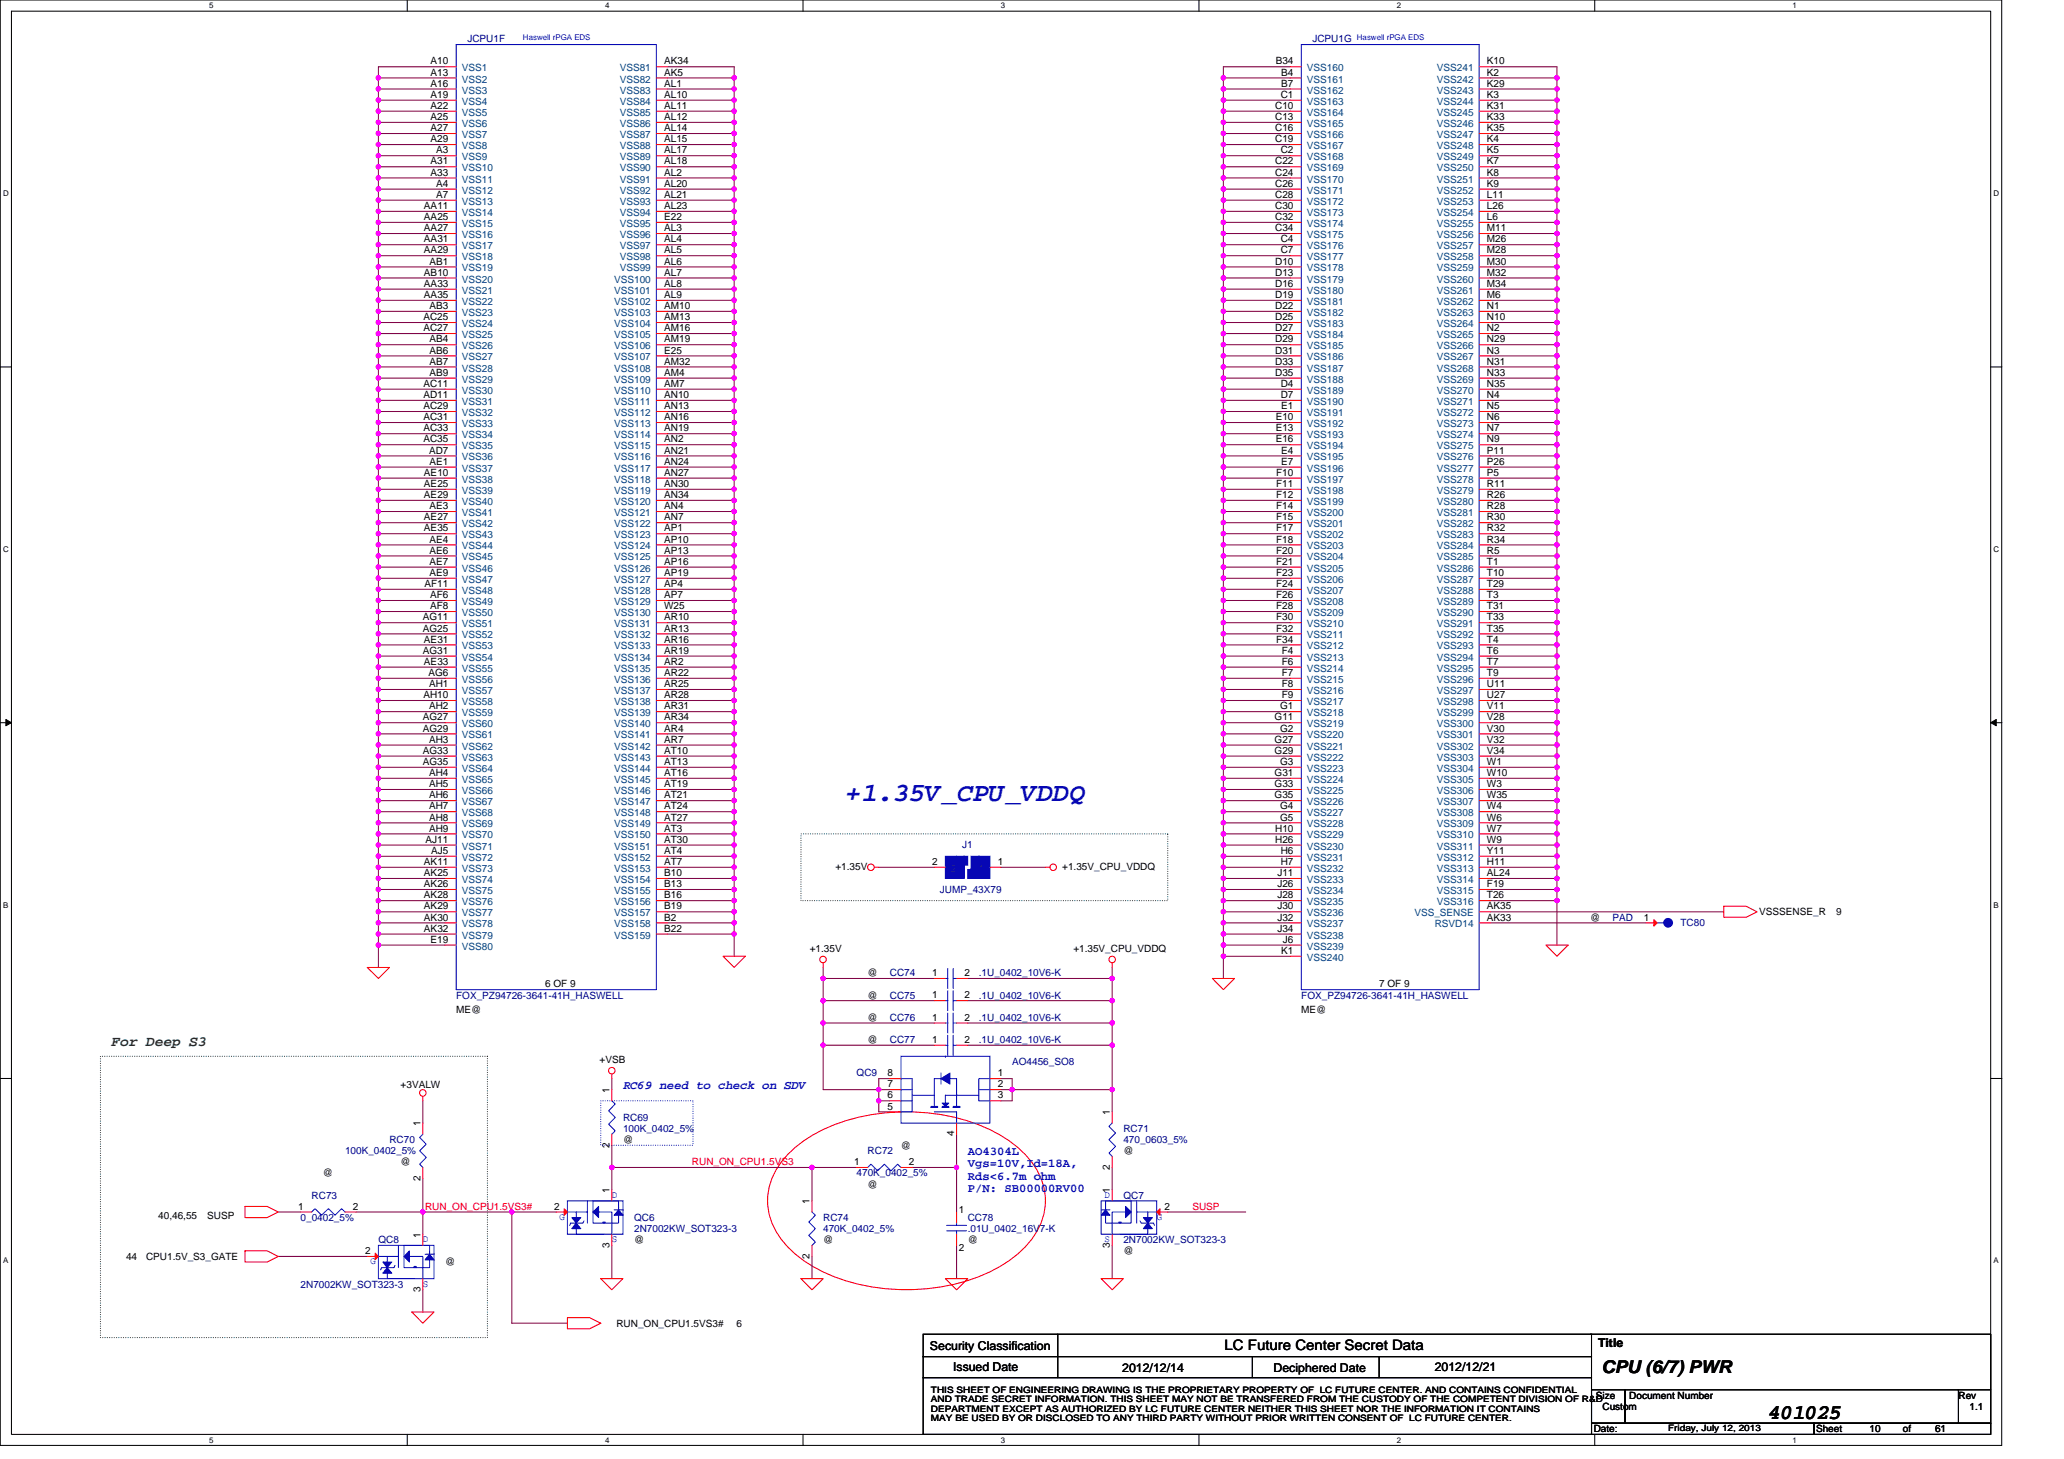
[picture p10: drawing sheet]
<svg xmlns="http://www.w3.org/2000/svg" width="297mm" height="210mm" viewBox="0 0 297 210" stroke-linecap="round" stroke-linejoin="round" font-family="sans-serif">
<defs><g id="words">
<text font-size="3.8" fill="#00f" x="121.7" y="115.3">+1.35V_CPU_VDDQ</text>
<text font-size="3" x="254.5" y="204.2">401025</text>
<text font-size="2.5" x="230.5" y="197.6">CPU (6/7) PWR</text>
<text font-size="2.1" fill="#008000" x="16" y="150.6">For Deep S3</text>
<text font-size="2.1" x="176.2" y="194.4">LC Future Center Secret Data</text>
<g font-size="1.8" fill="#00f">
<text x="89.7" y="156.7">RC69 need to check on SDV</text>
<text x="139.3" y="166.2">AO4304L</text>
<text x="139.3" y="168">Vgs=10V,Id=18A,</text>
<text x="139.3" y="169.8">Rds&lt;6.7m ohm</text>
<text x="139.3" y="171.5">P/N: SB00000RV00</text>
</g>
<g font-size="1.8">
<text x="133.8" y="194.2">Security Classification</text>
<text x="137.2" y="197.3">Issued Date</text>
<text x="161.5" y="197.4">2012/12/14</text>
<text x="183.3" y="197.4">Deciphered Date</text>
<text x="206.5" y="197.3">2012/12/21</text>
<text x="230" y="193.8">Title</text>
</g>
<g font-size="1.4">
<text x="62" y="10.9">A13</text>
<text x="62" y="9.3">A10</text>
<text x="95.6" y="10.9">AK5</text>
<text x="95.6" y="9.3">AK34</text>
<text x="183.6" y="9.3">B34</text>
<text x="184.4" y="10.9">B4</text>
<text x="214" y="10.9">K2</text>
<text x="214" y="9.3">K10</text>
<text x="62" y="17.3">A25</text>
<text x="62" y="15.7">A22</text>
<text x="62" y="14.1">A19</text>
<text x="62" y="12.5">A16</text>
<text x="95.6" y="17.3">AL12</text>
<text x="95.6" y="15.7">AL11</text>
<text x="95.6" y="14.1">AL10</text>
<text x="95.6" y="12.5">AL1</text>
<text x="183.5" y="17.3">C13</text>
<text x="183.5" y="15.7">C10</text>
<text x="184.3" y="14.1">C1</text>
<text x="184.4" y="12.5">B7</text>
<text x="214" y="17.3">K33</text>
<text x="214" y="15.7">K31</text>
<text x="214" y="14.1">K3</text>
<text x="214" y="12.5">K29</text>
<text x="62" y="23.7">A31</text>
<text x="62" y="20.5">A29</text>
<text x="62" y="18.9">A27</text>
<text x="62.8" y="22.1">A3</text>
<text x="95.6" y="23.7">AL18</text>
<text x="95.6" y="22.1">AL17</text>
<text x="95.6" y="20.5">AL15</text>
<text x="95.6" y="18.9">AL14</text>
<text x="183.5" y="23.7">C22</text>
<text x="183.5" y="20.5">C19</text>
<text x="183.5" y="18.9">C16</text>
<text x="184.3" y="22.1">C2</text>
<text x="214" y="23.7">K7</text>
<text x="214" y="22.1">K5</text>
<text x="214" y="20.5">K4</text>
<text x="214" y="18.9">K35</text>
<text x="62" y="25.3">A33</text>
<text x="62.8" y="28.5">A7</text>
<text x="62.8" y="26.9">A4</text>
<text x="95.6" y="28.5">AL21</text>
<text x="95.6" y="26.9">AL20</text>
<text x="95.6" y="25.3">AL2</text>
<text x="183.5" y="28.5">C28</text>
<text x="183.5" y="26.9">C26</text>
<text x="183.5" y="25.3">C24</text>
<text x="214" y="28.5">L11</text>
<text x="214" y="26.9">K9</text>
<text x="214" y="25.3">K8</text>
<text x="61" y="34.9">AA31</text>
<text x="61" y="33.3">AA27</text>
<text x="61" y="31.7">AA25</text>
<text x="61" y="30.1">AA11</text>
<text x="95.6" y="34.9">AL4</text>
<text x="95.6" y="33.3">AL3</text>
<text x="95.6" y="31.7">E22</text>
<text x="95.6" y="30.1">AL23</text>
<text x="183.5" y="33.3">C34</text>
<text x="183.5" y="31.7">C32</text>
<text x="183.5" y="30.1">C30</text>
<text x="184.3" y="34.9">C4</text>
<text x="214" y="34.9">M26</text>
<text x="214" y="33.3">M11</text>
<text x="214" y="31.7">L6</text>
<text x="214" y="30.1">L26</text>
<text x="61" y="41.3">AA33</text>
<text x="61" y="39.7">AB10</text>
<text x="61" y="36.5">AA29</text>
<text x="61.8" y="38.1">AB1</text>
<text x="95.6" y="41.3">AL8</text>
<text x="95.6" y="39.7">AL7</text>
<text x="95.6" y="38.1">AL6</text>
<text x="95.6" y="36.5">AL5</text>
<text x="183.5" y="41.3">D16</text>
<text x="183.5" y="39.7">D13</text>
<text x="183.5" y="38.1">D10</text>
<text x="184.3" y="36.5">C7</text>
<text x="214" y="41.3">M34</text>
<text x="214" y="39.7">M32</text>
<text x="214" y="38.1">M30</text>
<text x="214" y="36.5">M28</text>
<text x="60.9" y="47.7">AC27</text>
<text x="60.9" y="46.1">AC25</text>
<text x="61" y="42.9">AA35</text>
<text x="61.8" y="44.5">AB3</text>
<text x="95.6" y="47.7">AM16</text>
<text x="95.6" y="46.1">AM13</text>
<text x="95.6" y="44.5">AM10</text>
<text x="95.6" y="42.9">AL9</text>
<text x="183.5" y="47.7">D27</text>
<text x="183.5" y="46.1">D25</text>
<text x="183.5" y="44.5">D22</text>
<text x="183.5" y="42.9">D19</text>
<text x="214" y="47.7">N2</text>
<text x="214" y="46.1">N10</text>
<text x="214" y="44.5">N1</text>
<text x="214" y="42.9">M6</text>
<text x="61.8" y="52.5">AB7</text>
<text x="61.8" y="50.9">AB6</text>
<text x="61.8" y="49.3">AB4</text>
<text x="95.6" y="52.5">AM32</text>
<text x="95.6" y="50.9">E25</text>
<text x="95.6" y="49.3">AM19</text>
<text x="183.5" y="52.5">D33</text>
<text x="183.5" y="50.9">D31</text>
<text x="183.5" y="49.3">D29</text>
<text x="214" y="52.5">N31</text>
<text x="214" y="50.9">N3</text>
<text x="214" y="49.3">N29</text>
<text x="60.9" y="58.9">AC29</text>
<text x="60.9" y="57.3">AD11</text>
<text x="60.9" y="55.7">AC11</text>
<text x="61.8" y="54.1">AB9</text>
<text x="95.6" y="58.9">AN13</text>
<text x="95.6" y="57.3">AN10</text>
<text x="95.6" y="55.7">AM7</text>
<text x="95.6" y="54.1">AM4</text>
<text x="183.5" y="54.1">D35</text>
<text x="184.3" y="57.3">D7</text>
<text x="184.3" y="55.7">D4</text>
<text x="184.4" y="58.9">E1</text>
<text x="214" y="58.9">N5</text>
<text x="214" y="55.7">N35</text>
<text x="214" y="54.1">N33</text>
<text x="214" y="57.3">N4</text>
<text x="60.9" y="63.7">AC35</text>
<text x="60.9" y="62.1">AC33</text>
<text x="60.9" y="60.5">AC31</text>
<text x="61.7" y="65.3">AD7</text>
<text x="95.6" y="65.3">AN21</text>
<text x="95.6" y="63.7">AN2</text>
<text x="95.6" y="62.1">AN19</text>
<text x="95.6" y="60.5">AN16</text>
<text x="183.6" y="63.7">E16</text>
<text x="183.6" y="62.1">E13</text>
<text x="183.6" y="60.5">E10</text>
<text x="184.4" y="65.3">E4</text>
<text x="214" y="65.3">P11</text>
<text x="214" y="63.7">N9</text>
<text x="214" y="60.5">N6</text>
<text x="214" y="62.1">N7</text>
<text x="61" y="68.5">AE10</text>
<text x="61" y="71.7">AE29</text>
<text x="61" y="70.1">AE25</text>
<text x="61.8" y="66.9">AE1</text>
<text x="95.6" y="71.7">AN34</text>
<text x="95.6" y="70.1">AN30</text>
<text x="95.6" y="68.5">AN27</text>
<text x="95.6" y="66.9">AN24</text>
<text x="183.7" y="71.7">F12</text>
<text x="183.7" y="70.1">F11</text>
<text x="183.7" y="68.5">F10</text>
<text x="184.4" y="66.9">E7</text>
<text x="214" y="71.7">R26</text>
<text x="214" y="70.1">R11</text>
<text x="214" y="68.5">P5</text>
<text x="214" y="66.9">P26</text>
<text x="61" y="76.5">AE35</text>
<text x="61" y="74.9">AE27</text>
<text x="61.8" y="73.3">AE3</text>
<text x="95.6" y="76.5">AP1</text>
<text x="95.6" y="74.9">AN7</text>
<text x="95.6" y="73.3">AN4</text>
<text x="183.7" y="76.5">F17</text>
<text x="183.7" y="74.9">F15</text>
<text x="183.7" y="73.3">F14</text>
<text x="214" y="76.5">R32</text>
<text x="214" y="74.9">R30</text>
<text x="214" y="73.3">R28</text>
<text x="61.8" y="82.9">AE9</text>
<text x="61.8" y="81.3">AE7</text>
<text x="61.8" y="79.7">AE6</text>
<text x="61.8" y="78.1">AE4</text>
<text x="95.6" y="82.9">AP19</text>
<text x="95.6" y="81.3">AP16</text>
<text x="95.6" y="78.1">AP10</text>
<text x="95.6" y="79.7">AP13</text>
<text x="183.7" y="82.9">F23</text>
<text x="183.7" y="81.3">F21</text>
<text x="183.7" y="79.7">F20</text>
<text x="183.7" y="78.1">F18</text>
<text x="214" y="82.9">T10</text>
<text x="214" y="81.3">T1</text>
<text x="214" y="79.7">R5</text>
<text x="214" y="78.1">R34</text>
<text x="60.9" y="89.3">AG11</text>
<text x="61.1" y="84.5">AF11</text>
<text x="61.9" y="87.7">AF8</text>
<text x="61.9" y="86.1">AF6</text>
<text x="95.6" y="84.5">AP4</text>
<text x="95.6" y="87.7">W25</text>
<text x="95.6" y="86.1">AP7</text>
<text x="95.6" y="89.3">AR10</text>
<text x="183.7" y="89.3">F30</text>
<text x="183.7" y="87.7">F28</text>
<text x="183.7" y="86.1">F26</text>
<text x="183.7" y="84.5">F24</text>
<text x="214" y="89.3">T33</text>
<text x="214" y="87.7">T31</text>
<text x="214" y="86.1">T3</text>
<text x="214" y="84.5">T29</text>
<text x="60.9" y="94.1">AG31</text>
<text x="60.9" y="90.9">AG25</text>
<text x="61" y="95.7">AE33</text>
<text x="61" y="92.5">AE31</text>
<text x="95.6" y="95.7">AR2</text>
<text x="95.6" y="94.1">AR19</text>
<text x="95.6" y="92.5">AR16</text>
<text x="95.6" y="90.9">AR13</text>
<text x="183.7" y="92.5">F34</text>
<text x="183.7" y="90.9">F32</text>
<text x="184.5" y="95.7">F6</text>
<text x="184.5" y="94.1">F4</text>
<text x="214" y="95.7">T7</text>
<text x="214" y="94.1">T6</text>
<text x="214" y="92.5">T4</text>
<text x="214" y="90.9">T35</text>
<text x="60.9" y="100.5">AH10</text>
<text x="61.7" y="97.3">AG6</text>
<text x="61.7" y="98.9">AH1</text>
<text x="95.6" y="100.5">AR28</text>
<text x="95.6" y="98.9">AR25</text>
<text x="95.6" y="97.3">AR22</text>
<text x="184.5" y="100.5">F9</text>
<text x="184.5" y="98.9">F8</text>
<text x="184.5" y="97.3">F7</text>
<text x="214" y="100.5">U27</text>
<text x="214" y="98.9">U11</text>
<text x="214" y="97.3">T9</text>
<text x="60.9" y="105.3">AG29</text>
<text x="60.9" y="103.7">AG27</text>
<text x="61.7" y="106.9">AH3</text>
<text x="61.7" y="102.1">AH2</text>
<text x="95.6" y="106.9">AR7</text>
<text x="95.6" y="105.3">AR4</text>
<text x="95.6" y="103.7">AR34</text>
<text x="95.6" y="102.1">AR31</text>
<text x="183.4" y="106.9">G27</text>
<text x="183.4" y="103.7">G11</text>
<text x="184.2" y="105.3">G2</text>
<text x="184.2" y="102.1">G1</text>
<text x="214" y="106.9">V32</text>
<text x="214" y="105.3">V30</text>
<text x="214" y="103.7">V28</text>
<text x="214" y="102.1">V11</text>
<text x="60.9" y="110.1">AG35</text>
<text x="60.9" y="108.5">AG33</text>
<text x="61.7" y="113.3">AH5</text>
<text x="61.7" y="111.7">AH4</text>
<text x="95.6" y="113.3">AT19</text>
<text x="95.6" y="111.7">AT16</text>
<text x="95.6" y="110.1">AT13</text>
<text x="95.6" y="108.5">AT10</text>
<text x="183.4" y="108.5">G29</text>
<text x="183.4" y="113.3">G33</text>
<text x="183.4" y="111.7">G31</text>
<text x="184.2" y="110.1">G3</text>
<text x="214" y="113.3">W3</text>
<text x="214" y="111.7">W10</text>
<text x="214" y="110.1">W1</text>
<text x="214" y="108.5">V34</text>
<text x="61.7" y="119.7">AH9</text>
<text x="61.7" y="118.1">AH8</text>
<text x="61.7" y="116.5">AH7</text>
<text x="61.7" y="114.9">AH6</text>
<text x="95.6" y="119.7">AT3</text>
<text x="95.6" y="118.1">AT27</text>
<text x="95.6" y="116.5">AT24</text>
<text x="95.6" y="114.9">AT21</text>
<text x="183.4" y="114.9">G35</text>
<text x="183.5" y="119.7">H10</text>
<text x="184.2" y="118.1">G5</text>
<text x="184.2" y="116.5">G4</text>
<text x="214" y="116.5">W4</text>
<text x="214" y="114.9">W35</text>
<text x="214" y="118.1">W6</text>
<text x="214" y="119.7">W7</text>
<text x="61" y="124.5">AK11</text>
<text x="61.3" y="121.3">AJ11</text>
<text x="62.1" y="122.9">AJ5</text>
<text x="95.6" y="124.5">AT7</text>
<text x="95.6" y="122.9">AT4</text>
<text x="95.6" y="121.3">AT30</text>
<text x="120.2" y="125.2">+1.35V</text>
<text x="134.1" y="124.5">2</text>
<text x="143.6" y="124.5">1</text>
<text x="152.9" y="125.2">+1.35V_CPU_VDDQ</text>
<text x="183.5" y="121.3">H26</text>
<text x="184.3" y="122.9">H6</text>
<text x="184.3" y="124.5">H7</text>
<text x="214" y="121.3">W9</text>
<text x="214" y="122.9">Y11</text>
<text x="214" y="124.5">H11</text>
<text x="61" y="130.9">AK29</text>
<text x="61" y="129.3">AK28</text>
<text x="61" y="127.7">AK26</text>
<text x="61" y="126.1">AK25</text>
<text x="95.6" y="130.9">B19</text>
<text x="95.6" y="129.3">B16</text>
<text x="95.6" y="127.7">B13</text>
<text x="95.6" y="126.1">B10</text>
<text x="183.8" y="130.9">J30</text>
<text x="183.8" y="127.7">J26</text>
<text x="183.8" y="126.1">J11</text>
<text x="183.8" y="129.3">J28</text>
<text x="214" y="130.9">AK35</text>
<text x="214" y="126.1">AL24</text>
<text x="214" y="127.7">F19</text>
<text x="214" y="129.3">T26</text>
<text x="253.2" y="131.7">VSSSENSE_R</text>
<text x="264.2" y="131.7">9</text>
<text x="61" y="134.1">AK32</text>
<text x="61" y="132.5">AK30</text>
<text x="62" y="135.7">E19</text>
<text x="95.6" y="134.1">B22</text>
<text x="95.6" y="132.5">B2</text>
<text x="116.5" y="137">+1.35V</text>
<text x="154.5" y="137">+1.35V_CPU_VDDQ</text>
<text x="183.8" y="134.1">J34</text>
<text x="183.8" y="132.5">J32</text>
<text x="184.4" y="137.3">K1</text>
<text x="184.6" y="135.7">J6</text>
<text x="214" y="132.5">AK33</text>
<text x="228.9" y="132.5">@</text>
<text x="236.6" y="132.5">1</text>
<text x="78.5" y="142.1">6 OF 9</text>
<text x="124.9" y="140.5">@</text>
<text x="124.9" y="143.7">@</text>
<text x="134.1" y="140.5">1</text>
<text x="134.1" y="143.7">1</text>
<text x="138.8" y="140.5">2</text>
<text x="138.8" y="143.7">2</text>
<text x="198.5" y="142.1">7 OF 9</text>
<text x="65.7" y="145.8">ME@</text>
<text x="124.9" y="146.9">@</text>
<text x="134.1" y="146.9">1</text>
<text x="138.8" y="146.9">2</text>
<text x="187.3" y="145.8">ME@</text>
<text x="86.3" y="153">+VSB</text>
<text x="124.9" y="150.1">@</text>
<text x="127.7" y="154.9">8</text>
<text x="134.1" y="150.1">1</text>
<text x="138.8" y="150.1">2</text>
<text x="143.6" y="154.9">1</text>
<text x="57.7" y="156.5">+3VALW</text>
<text x="87.7" y="157.3" transform="rotate(-90 87.7 157.3)">1</text>
<text x="127.7" y="159.7">5</text>
<text x="127.7" y="158.1">6</text>
<text x="127.7" y="156.5">7</text>
<text x="143.6" y="158.1">3</text>
<text x="143.6" y="156.5">2</text>
<text x="159.7" y="160.5" transform="rotate(-90 159.7 160.5)">1</text>
<text x="57.7" y="167.7">@</text>
<text x="60.5" y="162.1" transform="rotate(-90 60.5 162.1)">1</text>
<text x="87.7" y="165.2" transform="rotate(-90 87.7 165.2)">2</text>
<text x="89.7" y="164.5">@</text>
<text x="122.9" y="167.7">1</text>
<text x="129.7" y="165.3">@</text>
<text x="130.8" y="167.7">2</text>
<text x="137.3" y="163.6" transform="rotate(-90 137.3 163.6)">4</text>
<text x="161.7" y="166.1">@</text>
<text x="46.5" y="169.3">@</text>
<text x="60.5" y="169.9" transform="rotate(-90 60.5 169.9)">2</text>
<text x="87.7" y="171.7" transform="rotate(-90 87.7 171.7)">1</text>
<text x="116.5" y="173.3" transform="rotate(-90 116.5 173.3)">1</text>
<text x="124.9" y="170.9">@</text>
<text x="159.7" y="171.7" transform="rotate(-90 159.7 171.7)">1</text>
<text x="159.7" y="168.4" transform="rotate(-90 159.7 168.4)">2</text>
<text x="22.8" y="175.4">40,46,55</text>
<text x="29.8" y="175.4">SUSP</text>
<text x="42.9" y="174.1">1</text>
<text x="50.8" y="174.1">2</text>
<text x="60.5" y="178.1" transform="rotate(-90 60.5 178.1)">1</text>
<text x="79.7" y="174.1">2</text>
<text x="87.7" y="179.6" transform="rotate(-90 87.7 179.6)">3</text>
<text x="91.3" y="178.9">@</text>
<text x="118.5" y="178.9">@</text>
<text x="138" y="174.6">1</text>
<text x="139.3" y="178.9">@</text>
<text x="159.7" y="179.6" transform="rotate(-90 159.7 179.6)">3</text>
<text x="167.6" y="174.1">2</text>
<text x="18.1" y="181.3">44</text>
<text x="21" y="181.3">CPU1.5V_S3_GATE</text>
<text x="52.5" y="180.5">2</text>
<text x="60.5" y="185.9" transform="rotate(-90 60.5 185.9)">3</text>
<text x="64" y="182.1">@</text>
<text x="116.5" y="181.2" transform="rotate(-90 116.5 181.2)">2</text>
<text x="138" y="180">2</text>
<text x="161.7" y="180.5">@</text>
<text x="88.7" y="190.9">RUN_ON_CPU1.5VS3#</text>
<text x="106" y="190.9">6</text>
<text x="229.7" y="201.3">Size</text>
<text x="230.6" y="202.9">Custom</text>
<text x="234.5" y="201.3">Document Number</text>
<text x="281.8" y="201.3">Rev</text>
<text x="283.4" y="202.9">1.1</text>
<text x="229.4" y="206.1">Date:</text>
<text x="261.4" y="206.1">Sheet</text>
<text x="269" y="206.1">10</text>
<text x="273.9" y="206.1">of</text>
<text x="278.5" y="206.1">61</text>
</g>
<g font-size="1.4" fill="#004080">
<text x="66.5" y="11.9">VSS2</text>
<text x="66.5" y="10.3">VSS1</text>
<text x="89.2" y="11.9">VSS82</text>
<text x="89.2" y="10.3">VSS81</text>
<text x="188.1" y="10.3">VSS160</text>
<text x="188.1" y="11.9">VSS161</text>
<text x="206.8" y="11.9">VSS242</text>
<text x="206.8" y="10.3">VSS241</text>
<text x="66.5" y="16.7">VSS5</text>
<text x="66.5" y="15.1">VSS4</text>
<text x="66.5" y="13.5">VSS3</text>
<text x="89.2" y="16.7">VSS85</text>
<text x="89.2" y="15.1">VSS84</text>
<text x="89.2" y="13.5">VSS83</text>
<text x="188.1" y="16.7">VSS164</text>
<text x="188.1" y="15.1">VSS163</text>
<text x="188.1" y="13.5">VSS162</text>
<text x="206.8" y="16.7">VSS245</text>
<text x="206.8" y="15.1">VSS244</text>
<text x="206.8" y="13.5">VSS243</text>
<text x="66.5" y="23.1">VSS9</text>
<text x="66.5" y="21.5">VSS8</text>
<text x="66.5" y="19.9">VSS7</text>
<text x="66.5" y="18.3">VSS6</text>
<text x="89.2" y="23.1">VSS89</text>
<text x="89.2" y="21.5">VSS88</text>
<text x="89.2" y="19.9">VSS87</text>
<text x="89.2" y="18.3">VSS86</text>
<text x="188.1" y="23.1">VSS168</text>
<text x="188.1" y="21.5">VSS167</text>
<text x="188.1" y="19.9">VSS166</text>
<text x="188.1" y="18.3">VSS165</text>
<text x="206.8" y="23.1">VSS249</text>
<text x="206.8" y="21.5">VSS248</text>
<text x="206.8" y="19.9">VSS247</text>
<text x="206.8" y="18.3">VSS246</text>
<text x="66.5" y="29.5">VSS13</text>
<text x="66.5" y="27.9">VSS12</text>
<text x="66.5" y="26.3">VSS11</text>
<text x="66.5" y="24.7">VSS10</text>
<text x="89.2" y="29.5">VSS93</text>
<text x="89.2" y="27.9">VSS92</text>
<text x="89.2" y="26.3">VSS91</text>
<text x="89.2" y="24.7">VSS90</text>
<text x="188.1" y="29.5">VSS172</text>
<text x="188.1" y="27.9">VSS171</text>
<text x="188.1" y="26.3">VSS170</text>
<text x="188.1" y="24.7">VSS169</text>
<text x="206.8" y="29.5">VSS253</text>
<text x="206.8" y="27.9">VSS252</text>
<text x="206.8" y="26.3">VSS251</text>
<text x="206.8" y="24.7">VSS250</text>
<text x="66.5" y="35.9">VSS17</text>
<text x="66.5" y="34.3">VSS16</text>
<text x="66.5" y="32.7">VSS15</text>
<text x="66.5" y="31.1">VSS14</text>
<text x="89.2" y="35.9">VSS97</text>
<text x="89.2" y="34.3">VSS96</text>
<text x="89.2" y="32.7">VSS95</text>
<text x="89.2" y="31.1">VSS94</text>
<text x="188.1" y="35.9">VSS176</text>
<text x="188.1" y="34.3">VSS175</text>
<text x="188.1" y="32.7">VSS174</text>
<text x="188.1" y="31.1">VSS173</text>
<text x="206.8" y="35.9">VSS257</text>
<text x="206.8" y="34.3">VSS256</text>
<text x="206.8" y="32.7">VSS255</text>
<text x="206.8" y="31.1">VSS254</text>
<text x="66.5" y="40.7">VSS20</text>
<text x="66.5" y="39.1">VSS19</text>
<text x="66.5" y="37.5">VSS18</text>
<text x="88.4" y="40.7">VSS100</text>
<text x="89.2" y="39.1">VSS99</text>
<text x="89.2" y="37.5">VSS98</text>
<text x="188.1" y="40.7">VSS179</text>
<text x="188.1" y="39.1">VSS178</text>
<text x="188.1" y="37.5">VSS177</text>
<text x="206.8" y="40.7">VSS260</text>
<text x="206.8" y="39.1">VSS259</text>
<text x="206.8" y="37.5">VSS258</text>
<text x="66.5" y="47.1">VSS24</text>
<text x="66.5" y="45.5">VSS23</text>
<text x="66.5" y="43.9">VSS22</text>
<text x="66.5" y="42.3">VSS21</text>
<text x="88.4" y="47.1">VSS104</text>
<text x="88.4" y="45.5">VSS103</text>
<text x="88.4" y="43.9">VSS102</text>
<text x="88.4" y="42.3">VSS101</text>
<text x="188.1" y="47.1">VSS183</text>
<text x="188.1" y="45.5">VSS182</text>
<text x="188.1" y="43.9">VSS181</text>
<text x="188.1" y="42.3">VSS180</text>
<text x="206.8" y="47.1">VSS264</text>
<text x="206.8" y="45.5">VSS263</text>
<text x="206.8" y="43.9">VSS262</text>
<text x="206.8" y="42.3">VSS261</text>
<text x="66.5" y="53.5">VSS28</text>
<text x="66.5" y="51.9">VSS27</text>
<text x="66.5" y="50.3">VSS26</text>
<text x="66.5" y="48.7">VSS25</text>
<text x="88.4" y="53.5">VSS108</text>
<text x="88.4" y="51.9">VSS107</text>
<text x="88.4" y="50.3">VSS106</text>
<text x="88.4" y="48.7">VSS105</text>
<text x="188.1" y="53.5">VSS187</text>
<text x="188.1" y="51.9">VSS186</text>
<text x="188.1" y="50.3">VSS185</text>
<text x="188.1" y="48.7">VSS184</text>
<text x="206.8" y="53.5">VSS268</text>
<text x="206.8" y="51.9">VSS267</text>
<text x="206.8" y="50.3">VSS266</text>
<text x="206.8" y="48.7">VSS265</text>
<text x="66.5" y="59.9">VSS32</text>
<text x="66.5" y="58.3">VSS31</text>
<text x="66.5" y="56.7">VSS30</text>
<text x="66.5" y="55.1">VSS29</text>
<text x="88.4" y="59.9">VSS112</text>
<text x="88.4" y="58.3">VSS111</text>
<text x="88.4" y="56.7">VSS110</text>
<text x="88.4" y="55.1">VSS109</text>
<text x="188.1" y="59.9">VSS191</text>
<text x="188.1" y="58.3">VSS190</text>
<text x="188.1" y="56.7">VSS189</text>
<text x="188.1" y="55.1">VSS188</text>
<text x="206.8" y="59.9">VSS272</text>
<text x="206.8" y="56.7">VSS270</text>
<text x="206.8" y="55.1">VSS269</text>
<text x="206.8" y="58.3">VSS271</text>
<text x="66.5" y="64.7">VSS35</text>
<text x="66.5" y="63.1">VSS34</text>
<text x="66.5" y="61.5">VSS33</text>
<text x="88.4" y="64.7">VSS115</text>
<text x="88.4" y="63.1">VSS114</text>
<text x="88.4" y="61.5">VSS113</text>
<text x="188.1" y="64.7">VSS194</text>
<text x="188.1" y="63.1">VSS193</text>
<text x="188.1" y="61.5">VSS192</text>
<text x="206.8" y="64.7">VSS275</text>
<text x="206.8" y="61.5">VSS273</text>
<text x="206.8" y="63.1">VSS274</text>
<text x="66.5" y="69.5">VSS38</text>
<text x="66.5" y="67.9">VSS37</text>
<text x="66.5" y="66.3">VSS36</text>
<text x="66.5" y="71.1">VSS39</text>
<text x="88.4" y="71.1">VSS119</text>
<text x="88.4" y="69.5">VSS118</text>
<text x="88.4" y="67.9">VSS117</text>
<text x="88.4" y="66.3">VSS116</text>
<text x="188.1" y="71.1">VSS198</text>
<text x="188.1" y="69.5">VSS197</text>
<text x="188.1" y="67.9">VSS196</text>
<text x="188.1" y="66.3">VSS195</text>
<text x="206.8" y="71.1">VSS279</text>
<text x="206.8" y="69.5">VSS278</text>
<text x="206.8" y="66.3">VSS276</text>
<text x="206.8" y="67.9">VSS277</text>
<text x="66.5" y="77.5">VSS43</text>
<text x="66.5" y="75.9">VSS42</text>
<text x="66.5" y="74.3">VSS41</text>
<text x="66.5" y="72.7">VSS40</text>
<text x="88.4" y="77.5">VSS123</text>
<text x="88.4" y="75.9">VSS122</text>
<text x="88.4" y="74.3">VSS121</text>
<text x="88.4" y="72.7">VSS120</text>
<text x="188.1" y="77.5">VSS202</text>
<text x="188.1" y="75.9">VSS201</text>
<text x="188.1" y="74.3">VSS200</text>
<text x="188.1" y="72.7">VSS199</text>
<text x="206.8" y="77.5">VSS283</text>
<text x="206.8" y="75.9">VSS282</text>
<text x="206.8" y="74.3">VSS281</text>
<text x="206.8" y="72.7">VSS280</text>
<text x="66.5" y="83.9">VSS47</text>
<text x="66.5" y="82.3">VSS46</text>
<text x="66.5" y="80.7">VSS45</text>
<text x="66.5" y="79.1">VSS44</text>
<text x="88.4" y="83.9">VSS127</text>
<text x="88.4" y="82.3">VSS126</text>
<text x="88.4" y="79.1">VSS124</text>
<text x="88.4" y="80.7">VSS125</text>
<text x="188.1" y="83.9">VSS206</text>
<text x="188.1" y="82.3">VSS205</text>
<text x="188.1" y="80.7">VSS204</text>
<text x="188.1" y="79.1">VSS203</text>
<text x="206.8" y="83.9">VSS287</text>
<text x="206.8" y="82.3">VSS286</text>
<text x="206.8" y="80.7">VSS285</text>
<text x="206.8" y="79.1">VSS284</text>
<text x="66.5" y="88.7">VSS50</text>
<text x="66.5" y="87.1">VSS49</text>
<text x="66.5" y="85.5">VSS48</text>
<text x="88.4" y="85.5">VSS128</text>
<text x="88.4" y="88.7">VSS130</text>
<text x="88.4" y="87.1">VSS129</text>
<text x="188.1" y="88.7">VSS209</text>
<text x="188.1" y="87.1">VSS208</text>
<text x="188.1" y="85.5">VSS207</text>
<text x="206.8" y="88.7">VSS290</text>
<text x="206.8" y="87.1">VSS289</text>
<text x="206.8" y="85.5">VSS288</text>
<text x="66.5" y="95.1">VSS54</text>
<text x="66.5" y="93.5">VSS53</text>
<text x="66.5" y="91.9">VSS52</text>
<text x="66.5" y="90.3">VSS51</text>
<text x="88.4" y="95.1">VSS134</text>
<text x="88.4" y="93.5">VSS133</text>
<text x="88.4" y="91.9">VSS132</text>
<text x="88.4" y="90.3">VSS131</text>
<text x="188.1" y="95.1">VSS213</text>
<text x="188.1" y="93.5">VSS212</text>
<text x="188.1" y="91.9">VSS211</text>
<text x="188.1" y="90.3">VSS210</text>
<text x="206.8" y="95.1">VSS294</text>
<text x="206.8" y="93.5">VSS293</text>
<text x="206.8" y="91.9">VSS292</text>
<text x="206.8" y="90.3">VSS291</text>
<text x="66.5" y="101.5">VSS58</text>
<text x="66.5" y="99.9">VSS57</text>
<text x="66.5" y="98.3">VSS56</text>
<text x="66.5" y="96.7">VSS55</text>
<text x="88.4" y="101.5">VSS138</text>
<text x="88.4" y="99.9">VSS137</text>
<text x="88.4" y="98.3">VSS136</text>
<text x="88.4" y="96.7">VSS135</text>
<text x="188.1" y="101.5">VSS217</text>
<text x="188.1" y="99.9">VSS216</text>
<text x="188.1" y="98.3">VSS215</text>
<text x="188.1" y="96.7">VSS214</text>
<text x="206.8" y="101.5">VSS298</text>
<text x="206.8" y="99.9">VSS297</text>
<text x="206.8" y="98.3">VSS296</text>
<text x="206.8" y="96.7">VSS295</text>
<text x="66.5" y="107.9">VSS62</text>
<text x="66.5" y="106.3">VSS61</text>
<text x="66.5" y="104.7">VSS60</text>
<text x="66.5" y="103.1">VSS59</text>
<text x="88.4" y="107.9">VSS142</text>
<text x="88.4" y="106.3">VSS141</text>
<text x="88.4" y="104.7">VSS140</text>
<text x="88.4" y="103.1">VSS139</text>
<text x="188.1" y="107.9">VSS221</text>
<text x="188.1" y="106.3">VSS220</text>
<text x="188.1" y="104.7">VSS219</text>
<text x="188.1" y="103.1">VSS218</text>
<text x="206.8" y="107.9">VSS302</text>
<text x="206.8" y="106.3">VSS301</text>
<text x="206.8" y="104.7">VSS300</text>
<text x="206.8" y="103.1">VSS299</text>
<text x="66.5" y="112.7">VSS65</text>
<text x="66.5" y="111.1">VSS64</text>
<text x="66.5" y="109.5">VSS63</text>
<text x="88.4" y="112.7">VSS145</text>
<text x="88.4" y="111.1">VSS144</text>
<text x="88.4" y="109.5">VSS143</text>
<text x="188.1" y="111.1">VSS223</text>
<text x="188.1" y="109.5">VSS222</text>
<text x="188.1" y="112.7">VSS224</text>
<text x="206.8" y="112.7">VSS305</text>
<text x="206.8" y="111.1">VSS304</text>
<text x="206.8" y="109.5">VSS303</text>
<text x="66.5" y="119.1">VSS69</text>
<text x="66.5" y="117.5">VSS68</text>
<text x="66.5" y="115.9">VSS67</text>
<text x="66.5" y="114.3">VSS66</text>
<text x="88.4" y="119.1">VSS149</text>
<text x="88.4" y="117.5">VSS148</text>
<text x="88.4" y="115.9">VSS147</text>
<text x="88.4" y="114.3">VSS146</text>
<text x="188.1" y="119.1">VSS228</text>
<text x="188.1" y="114.3">VSS225</text>
<text x="188.1" y="117.5">VSS227</text>
<text x="188.1" y="115.9">VSS226</text>
<text x="206.8" y="117.5">VSS308</text>
<text x="206.8" y="115.9">VSS307</text>
<text x="206.8" y="114.3">VSS306</text>
<text x="206.8" y="119.1">VSS309</text>
<text x="66.5" y="125.5">VSS73</text>
<text x="66.5" y="123.9">VSS72</text>
<text x="66.5" y="122.3">VSS71</text>
<text x="66.5" y="120.7">VSS70</text>
<text x="88.4" y="125.5">VSS153</text>
<text x="88.4" y="123.9">VSS152</text>
<text x="88.4" y="122.3">VSS151</text>
<text x="88.4" y="120.7">VSS150</text>
<text x="136.9" y="125.5">2</text>
<text x="140.9" y="125.5">1</text>
<text x="188.1" y="123.9">VSS231</text>
<text x="188.1" y="122.3">VSS230</text>
<text x="188.1" y="120.7">VSS229</text>
<text x="188.1" y="125.5">VSS232</text>
<text x="206.8" y="122.3">VSS311</text>
<text x="206.8" y="123.9">VSS312</text>
<text x="206.8" y="120.7">VSS310</text>
<text x="206.8" y="125.5">VSS313</text>
<text x="66.5" y="131.9">VSS77</text>
<text x="66.5" y="130.3">VSS76</text>
<text x="66.5" y="128.7">VSS75</text>
<text x="66.5" y="127.1">VSS74</text>
<text x="88.4" y="131.9">VSS157</text>
<text x="88.4" y="130.3">VSS156</text>
<text x="88.4" y="128.7">VSS155</text>
<text x="88.4" y="127.1">VSS154</text>
<text x="188.1" y="131.9">VSS236</text>
<text x="188.1" y="128.7">VSS234</text>
<text x="188.1" y="127.1">VSS233</text>
<text x="188.1" y="130.3">VSS235</text>
<text x="203.6" y="131.9">VSS_SENSE</text>
<text x="206.8" y="127.1">VSS314</text>
<text x="206.8" y="128.7">VSS315</text>
<text x="206.8" y="130.3">VSS316</text>
<text x="66.5" y="136.7">VSS80</text>
<text x="66.5" y="135.1">VSS79</text>
<text x="66.5" y="133.5">VSS78</text>
<text x="88.4" y="135.1">VSS159</text>
<text x="88.4" y="133.5">VSS158</text>
<text x="188.1" y="136.7">VSS239</text>
<text x="188.1" y="135.1">VSS238</text>
<text x="188.1" y="133.5">VSS237</text>
<text x="206.5" y="133.5">RSVD14</text>
<text x="188.1" y="138.3">VSS240</text>
</g>
<g font-size="1.4" fill="#000080">
<text x="67.3" y="6.1">JCPU1F</text>
<text x="188.9" y="6.1">JCPU1G</text>
<text x="138.5" y="122.1">J1</text>
<text x="135.3" y="128.5">JUMP_43X79</text>
<text x="232.1" y="132.5">PAD</text>
<text x="241.8" y="133.3">TC80</text>
<text x="65.7" y="143.7">FOX_PZ94726-3641-41H_HASWELL</text>
<text x="128.1" y="140.5">CC74</text>
<text x="128.1" y="143.7">CC75</text>
<text x="140.9" y="140.5">.1U_0402_10V6-K</text>
<text x="140.9" y="143.7">.1U_0402_10V6-K</text>
<text x="187.3" y="143.7">FOX_PZ94726-3641-41H_HASWELL</text>
<text x="128.1" y="146.9">CC76</text>
<text x="140.9" y="146.9">.1U_0402_10V6-K</text>
<text x="123.3" y="154.9">QC9</text>
<text x="128.1" y="150.1">CC77</text>
<text x="140.9" y="150.1">.1U_0402_10V6-K</text>
<text x="145.7" y="153.3">AO4456_SO8</text>
<text x="89.7" y="161.3">RC69</text>
<text x="49.7" y="166.1">100K_0402_5%</text>
<text x="56" y="164.5">RC70</text>
<text x="89.7" y="162.9">100K_0402_5%</text>
<text x="124.9" y="166.1">RC72</text>
<text x="161.7" y="162.9">RC71</text>
<text x="161.7" y="164.5">470_0603_5%</text>
<text x="44.8" y="172.5">RC73</text>
<text x="123.3" y="169.3">470K_0402_5%</text>
<text x="161.7" y="172.5">QC7</text>
<text x="43.3" y="175.7">0_0402_5%</text>
<text x="54.5" y="178.9">QC8</text>
<text x="91.3" y="175.7">QC6</text>
<text x="91.3" y="177.3">2N7002KW_SOT323-3</text>
<text x="118.5" y="175.7">RC74</text>
<text x="118.5" y="177.3">470K_0402_5%</text>
<text x="139.3" y="175.7">CC78</text>
<text x="139.3" y="177.3">.01U_0402_16V7-K</text>
<text x="161.7" y="178.9">2N7002KW_SOT323-3</text>
<text x="43.3" y="185.3">2N7002KW_SOT323-3</text>
</g>
<g font-size="1.4" fill="#f00">
<text x="99.6" y="167.7">RUN_ON_CPU1.5VS3</text>
<text x="61.2" y="174.1">RUN_ON_CPU1.5VS3#</text>
<text x="171.6" y="174.1">SUSP</text>
</g>
<g font-size="1.4" fill="#00f">
<text x="88.1" y="172.4">D</text>
<text x="158.9" y="172.4">D</text>
<text x="60.9" y="178.8">D</text>
<text x="80.5" y="175.6">G</text>
<text x="88.1" y="178.8">S</text>
<text x="158.9" y="178.8">S</text>
<text x="166.5" y="175.6">G</text>
<text x="53.3" y="182">G</text>
<text x="60.9" y="185.2">S</text>
</g>
<g font-size="1.3">
<text x="134" y="200.5">THIS SHEET OF ENGINEERING DRAWING IS THE PROPRIETARY PROPERTY OF LC FUTURE CENTER. AND CONTAINS CONFIDENTIAL</text>
<text x="134" y="201.8">AND TRADE SECRET INFORMATION. THIS SHEET MAY NOT BE TRANSFERED FROM THE CUSTODY OF THE COMPETENT DIVISION OF R&amp;D</text>
<text x="134" y="203.2">DEPARTMENT EXCEPT AS AUTHORIZED BY LC FUTURE CENTER NEITHER THIS SHEET NOR THE INFORMATION IT CONTAINS</text>
<text x="134" y="204.5">MAY BE USED BY OR DISCLOSED TO ANY THIRD PARTY WITHOUT PRIOR WRITTEN CONSENT OF LC FUTURE CENTER.</text>
<text x="240.1" y="206">Friday, July 12, 2013</text>
</g>
<g font-size="1.1">
<text x="30.1" y="1.2">5</text>
<text x="87.1" y="1.2">4</text>
<text x="144" y="1.2">3</text>
<text x="201" y="1.2">2</text>
<text x="258" y="1.2">1</text>
<text x=".4" y="28.2">D</text>
<text x="286.9" y="28.2">D</text>
<text x=".4" y="79.4">C</text>
<text x="286.9" y="79.4">C</text>
<text x=".4" y="130.6">B</text>
<text x="286.9" y="130.6">B</text>
<text x=".4" y="181.8">A</text>
<text x="286.9" y="181.8">A</text>
<text x="30.1" y="207.6">5</text>
<text x="87.1" y="207.6">4</text>
<text x="144" y="207.6">3</text>
<text x="201" y="207.6">2</text>
<text x="258" y="207.6">1</text>
</g>
<g font-size="1.1" fill="#00f">
<text x="75.3" y="5.8">Haswell rPGA EDS</text>
<text x="195.3" y="5.8">Haswell rPGA EDS</text>
</g>
</g></defs>
<path d="M0 0h288.1v208h-288.1zM1.6 1.6h284.9v204.8h-284.9z" fill="none" stroke="#000" stroke-width=".15"/>
<g fill="#fff">
<path d="M30.1 .2h.6v1.2h-.6z"/>
<path d="M30.1 206.6h.6v1.3h-.6z"/>
</g>
<path d="M58.6 0v1.6M58.6 206.4v1.6" fill="none" stroke="#000" stroke-width=".15"/>
<g fill="#fff">
<path d="M87.1 .2h.6v1.2h-.6z"/>
<path d="M87.1 206.6h.6v1.3h-.6z"/>
</g>
<path d="M115.6 0v1.6M115.6 206.4v1.6" fill="none" stroke="#000" stroke-width=".15"/>
<g fill="#fff">
<path d="M144 .2h.6v1.2h-.6z"/>
<path d="M144 206.6h.6v1.3h-.6z"/>
</g>
<path d="M172.5 0v1.6M172.5 206.4v1.6" fill="none" stroke="#000" stroke-width=".15"/>
<g fill="#fff">
<path d="M201 .2h.6v1.2h-.6z"/>
<path d="M201 206.6h.6v1.3h-.6z"/>
</g>
<path d="M229.5 0v1.6M229.5 206.4v1.6" fill="none" stroke="#000" stroke-width=".15"/>
<g fill="#fff">
<path d="M258 .2h.6v1.2h-.6z"/>
<path d="M258 206.6h.6v1.3h-.6z"/>
<path d="M.4 27.2h.8v1.3h-.8z"/>
<path d="M286.9 27.2h.8v1.3h-.8z"/>
<path d="M.4 78.4h.8v1.3h-.8z"/>
<path d="M286.9 78.4h.8v1.3h-.8z"/>
</g>
<path d="M0 52.8h1.6M286.5 52.8h1.6" fill="none" stroke="#000" stroke-width=".15"/>
<g fill="#fff">
<path d="M.4 129.6h.8v1.3h-.8z"/>
<path d="M286.9 129.6h.7v1.3h-.7z"/>
</g>
<path d="M0 104h1.6M286.5 104h1.6" fill="none" stroke="#000" stroke-width=".15"/>
<path d="M.8 103.5l.8 .5-.8 .5zM286.5 104l.8-.5v1z" fill="#000" stroke="#000" stroke-width=".14"/>
<g fill="#fff">
<path d="M.4 180.8h.8v1.3h-.8z"/>
<path d="M286.9 180.8h.7v1.3h-.7z"/>
</g>
<g fill="none" stroke="#000" stroke-width=".15">
<path d="M0 155.2h1.6M286.5 155.2h1.6M132.9 192h96.1v3.2h-96.1zM132.9 195.2h96.1v3.1h-96.1zM132.9 198.3h96.1v8.1h-96.1zM152.2 192v6.3M180.2 195.2v3.1M198.5 195.2v3.1M228.9 192h57.6v8M229 200h4.8v4.8h-4.8zM229 204.8h32v1.6h-32zM233.8 200h48.1v4.8h-48.1z"/>
<path d="M261 204.8h25.5v1.6h-25.5zM281.9 200h4.6v4.8h-4.6z"/>
</g>
<path d="M115.3 120h52.8v9.6h-52.8zM14.5 152h55.6v40.5h-55.6z" fill="none" stroke="#008000" stroke-width=".15" stroke-dasharray="0 .3"/>
<path d="M86.5 158.4h13.2v6.4h-13.2z" fill="none" stroke="#00f" stroke-width=".15" stroke-dasharray="0 .3"/>
<g fill="none" stroke="#f00" stroke-width=".15">
<path d="M64 19.2h1.7M64 17.6h1.7M64 16h1.7M64 14.4h1.7M64 12.8h1.7M64 11.2h1.7M64 9.6h1.7M94.5 19.2h1.6M94.5 17.6h1.6M94.5 16h1.6M94.5 14.4h1.6M94.5 12.8h1.6"/>
<path d="M94.5 11.2h1.6M94.5 9.6h1.6M185.7 19.2h1.6M185.7 17.6h1.6M185.7 16h1.6M185.7 14.4h1.6M185.7 12.8h1.6M185.7 9.6h1.6M185.7 11.2h1.6M212.9 19.2h1.6M212.9 17.6h1.6M212.9 16h1.6"/>
<path d="M212.9 14.4h1.6M212.9 12.8h1.6M212.9 11.2h1.6M212.9 9.6h1.6M64 38.4h1.7M64 36.8h1.7M64 35.2h1.7M64 33.6h1.7M64 32h1.7M64 30.4h1.7M64 28.8h1.7M64 27.2h1.7"/>
<path d="M64 25.6h1.7M64 24h1.7M64 22.4h1.7M64 20.8h1.7M94.5 38.4h1.6M94.5 36.8h1.6M94.5 35.2h1.6M94.5 33.6h1.6M94.5 32h1.6M94.5 30.4h1.6M94.5 28.8h1.6M94.5 27.2h1.6"/>
<path d="M94.5 25.6h1.6M94.5 24h1.6M94.5 22.4h1.6M94.5 20.8h1.6M185.7 38.4h1.6M185.7 36.8h1.6M185.7 35.2h1.6M185.7 33.6h1.6M185.7 32h1.6M185.7 30.4h1.6M185.7 28.8h1.6M185.7 27.2h1.6"/>
<path d="M185.7 25.6h1.6M185.7 24h1.6M185.7 22.4h1.6M185.7 20.8h1.6M212.9 38.4h1.6M212.9 36.8h1.6M212.9 35.2h1.6M212.9 33.6h1.6M212.9 32h1.6M212.9 30.4h1.6M212.9 28.8h1.6M212.9 27.2h1.6"/>
<path d="M212.9 25.6h1.6M212.9 24h1.6M212.9 22.4h1.6M212.9 20.8h1.6M64 59.2h1.7M64 57.6h1.7M64 56h1.7M64 52.8h1.7M64 51.2h1.7M64 49.6h1.7M64 48h1.7M64 46.4h1.7"/>
<path d="M64 44.8h1.7M64 43.2h1.7M64 41.6h1.7M64 40h1.7M64 54.4h1.7M94.5 59.2h1.6M94.5 57.6h1.6M94.5 56h1.6M94.5 54.4h1.6M94.5 52.8h1.6M94.5 51.2h1.6M94.5 49.6h1.6"/>
<path d="M94.5 48h1.6M94.5 46.4h1.6M94.5 44.8h1.6M94.5 43.2h1.6M94.5 41.6h1.6M94.5 40h1.6M185.7 59.2h1.6M185.7 57.6h1.6M185.7 56h1.6M185.7 54.4h1.6M185.7 52.8h1.6M185.7 51.2h1.6"/>
<path d="M185.7 49.6h1.6M185.7 48h1.6M185.7 46.4h1.6M185.7 44.8h1.6M185.7 43.2h1.6M185.7 41.6h1.6M185.7 40h1.6M212.9 59.2h1.6M212.9 56h1.6M212.9 54.4h1.6M212.9 52.8h1.6M212.9 51.2h1.6"/>
<path d="M212.9 49.6h1.6M212.9 48h1.6M212.9 46.4h1.6M212.9 44.8h1.6M212.9 43.2h1.6M212.9 41.6h1.6M212.9 40h1.6M212.9 57.6h1.6M64 78.4h1.7M64 76.8h1.7M64 75.2h1.7M64 68.8h1.7"/>
<path d="M64 67.2h1.7M64 65.6h1.7M64 64h1.7M64 62.4h1.7M64 60.8h1.7M64 73.6h1.7M64 72h1.7M64 70.4h1.7M94.5 78.4h1.6M94.5 76.8h1.6M94.5 75.2h1.6M94.5 73.6h1.6"/>
<path d="M94.5 72h1.6M94.5 70.4h1.6M94.5 68.8h1.6M94.5 67.2h1.6M94.5 65.6h1.6M94.5 64h1.6M94.5 62.4h1.6M94.5 60.8h1.6M185.7 78.4h1.6M185.7 76.8h1.6M185.7 75.2h1.6M185.7 73.6h1.6"/>
<path d="M185.7 72h1.6M185.7 70.4h1.6M185.7 68.8h1.6M185.7 67.2h1.6M185.7 65.6h1.6M185.7 64h1.6M185.7 62.4h1.6M185.7 60.8h1.6M212.9 78.4h1.6M212.9 76.8h1.6M212.9 75.2h1.6M212.9 73.6h1.6"/>
<path d="M212.9 72h1.6M212.9 70.4h1.6M212.9 68.8h1.6M212.9 65.6h1.6M212.9 64h1.6M212.9 60.8h1.6M212.9 62.4h1.6M212.9 67.2h1.6M64 99.2h1.7M64 97.6h1.7M64 96h1.7M64 94.4h1.7"/>
<path d="M64 92.8h1.7M64 91.2h1.7M64 89.6h1.7M64 88h1.7M64 86.4h1.7M64 84.8h1.7M64 83.2h1.7M64 81.6h1.7M64 80h1.7M94.5 99.2h1.6M94.5 97.6h1.6M94.5 96h1.6"/>
<path d="M94.5 94.4h1.6M94.5 92.8h1.6M94.5 91.2h1.6M94.5 84.8h1.6M94.5 83.2h1.6M94.5 81.6h1.6M94.5 80h1.6M94.5 88h1.6M94.5 86.4h1.6M94.5 89.6h1.6M185.7 99.2h1.6M185.7 97.6h1.6"/>
<path d="M185.7 96h1.6M185.7 94.4h1.6M185.7 92.8h1.6M185.7 91.2h1.6M185.7 89.6h1.6M185.7 88h1.6M185.7 86.4h1.6M185.7 84.8h1.6M185.7 83.2h1.6M185.7 81.6h1.6M185.7 80h1.6M212.9 99.2h1.6"/>
<path d="M212.9 97.6h1.6M212.9 96h1.6M212.9 94.4h1.6M212.9 92.8h1.6M212.9 91.2h1.6M212.9 89.6h1.6M212.9 88h1.6M212.9 86.4h1.6M212.9 84.8h1.6M212.9 83.2h1.6M212.9 81.6h1.6M212.9 80h1.6"/>
<path d="M64 118.4h1.7M64 116.8h1.7M64 115.2h1.7M64 113.6h1.7M64 112h1.7M64 110.4h1.7M64 108.8h1.7M64 107.2h1.7M64 105.6h1.7M64 104h1.7M64 102.4h1.7M64 100.8h1.7"/>
<path d="M94.5 118.4h1.6M94.5 116.8h1.6M94.5 115.2h1.6M94.5 113.6h1.6M94.5 112h1.6M94.5 110.4h1.6M94.5 108.8h1.6M94.5 107.2h1.6M94.5 105.6h1.6M94.5 104h1.6M94.5 102.4h1.6M94.5 100.8h1.6"/>
<path d="M185.7 118.4h1.6M185.7 110.4h1.6M185.7 108.8h1.6M185.7 107.2h1.6M185.7 105.6h1.6M185.7 104h1.6M185.7 102.4h1.6M185.7 100.8h1.6M185.7 113.6h1.6M185.7 112h1.6M185.7 116.8h1.6M185.7 115.2h1.6"/>
<path d="M212.9 116.8h1.6M212.9 115.2h1.6M212.9 113.6h1.6M212.9 112h1.6M212.9 110.4h1.6M212.9 108.8h1.6M212.9 107.2h1.6M212.9 105.6h1.6M212.9 104h1.6M212.9 102.4h1.6M212.9 100.8h1.6M212.9 118.4h1.6"/>
<path d="M52.8 139.2h3.2l-1.5 1.6zM64 136h1.7M64 134.4h1.7M64 132.8h1.7M64 131.2h1.7M64 129.6h1.7M64 128h1.7M64 126.4h1.7M64 124.8h1.7M64 123.2h1.7M64 121.6h1.7M64 120h1.7"/>
<path d="M94.5 134.4h1.6M94.5 132.8h1.6M94.5 131.2h1.6M94.5 129.6h1.6M94.5 128h1.6M94.5 126.4h1.6M94.5 124.8h1.6M94.5 123.2h1.6M94.5 121.6h1.6M94.5 120h1.6M104.1 137.6h3.2l-1.6 1.6zM118.5 138.6v.6"/>
<path d="M125.8 124.8h.7M134.5 124.8h1.6M142.5 124.8h1.6M150.5 124.8h.6M160.1 138.6v.6M185.7 137.6h1.6M185.7 136h1.6M185.7 134.4h1.6M185.7 132.8h1.6M185.7 131.2h1.6M185.7 123.2h1.6M185.7 121.6h1.6"/>
<path d="M185.7 120h1.6M185.7 128h1.6M185.7 126.4h1.6M185.7 124.8h1.6M185.7 129.6h1.6M212.9 132.8h1.6M212.9 131.2h1.6M212.9 121.6h1.6M212.9 123.2h1.6M212.9 120h1.6M212.9 124.8h1.6M212.9 126.4h1.6"/>
<path d="M212.9 128h1.6M212.9 129.6h1.6M222.5 136h3.2l-1.6 1.6zM236.9 132.8h1.6M248.1 130.4h3.2l1.6 .8-1.6 .8h-3.2zM60.9 157.8v.6M88.1 154.6v.6M88.1 156.8v1.6M128.1 158.4h1.6M128.1 156.8h1.6M128.1 155.2h1.6M134.5 140.8h1.6"/>
<path d="M134.5 147.2h1.6M134.5 150.4h1.6M134.5 144h1.6M137.7 140.8h1.6M137.7 147.2h1.6M137.7 150.4h1.6M137.7 144h1.6M142.5 158.4h1.6M142.5 156.8h1.6M142.5 155.2h1.6M174.5 140.8h3.2l-1.6 1.6zM35.3 173.6h3.2l1.5 .8-1.5 .8h-3.2z"/>
<path d="M43.3 174.4h1.5M49.7 174.4h1.6M60.9 161.6v1.6M60.9 168v1.6M60.9 177.6v1.6M80 174.4h1.7M88.1 163.2v1.6M88.1 171.2v1.6M88.1 177.6v1.6M113.5 166a21.4 21.4 0 0 1 11.3-5.5 28.9 28.9 0 0 1 19.1 2.9 13.1 13.1 0 0 1 6.2 7 9.2 9.2 0 0 1-2.7 9.2 21.4 21.4 0 0 1-11.3 5.5 28.8 28.8 0 0 1-19.1-2.8 13.1 13.1 0 0 1-6.2-7.1 9.2 9.2 0 0 1 2.7-9.2zM116.9 172.8v1.6M116.9 179.2v1.6"/>
<path d="M123.3 168h1.6M128.1 160h1.6M129.7 168h1.6M137.7 161.6v1.6M137.7 174.4v1.6M137.7 177.6v1.6M160.1 160v1.6M160.1 166.4v1.6M160.1 171.2v1.6M160.1 177.6v1.6M166.5 174.4h1.6M35.3 180h3.2l1.5 .8-1.5 .8h-3.2z"/>
<path d="M52.8 180.8h1.7M59.3 188.8h3.2l-1.6 1.6zM60.9 184v1.6M81.7 189.6h3.2l1.6 .8-1.6 .8h-3.2zM86.5 184h3.2l-1.6 1.6zM115.3 184h3.2l-1.6 1.6zM136.1 184h3.2l-1.6 1.6zM158.5 184h3.2l-1.6 1.6z"/>
<circle cx="118.4" cy="138.1" r=".47"/>
<circle cx="125.3" cy="124.8" r=".47"/>
<circle cx="151.6" cy="124.8" r=".47"/>
<circle cx="160.1" cy="138.1" r=".47"/>
<circle cx="60.8" cy="157.3" r=".47"/>
<circle cx="88" cy="154.1" r=".47"/>
</g>
<g fill="none" stroke="#800040" stroke-width=".15">
<path d="M54.5 11.2h9.5M54.5 12.8h9.5M54.5 14.4h9.5M54.5 16h9.5M54.5 17.6h9.5M54.5 19.2h9.5M54.5 17.6v1.6M54.5 19.2v1.6M54.5 11.2v1.6M54.5 16v1.6M54.5 12.8v1.6M54.5 14.4v1.6"/>
<path d="M64 9.6h-9.5v1.6M96.1 9.6h9.6v1.6M96.1 11.2h9.6M96.1 12.8h9.6M96.1 14.4h9.6M96.1 16h9.6M96.1 17.6h9.6M96.1 19.2h9.6M105.7 11.2v1.6M105.7 19.2v1.6M105.7 16v1.6M105.7 17.6v1.6"/>
<path d="M105.7 12.8v1.6M105.7 14.4v1.6M176.1 12.8h9.6M176.1 14.4h9.6M176.1 19.2h9.6M176.1 12.8v3.2h9.6M176.1 11.2v1.6M176.1 19.2v3.2M176.1 16v1.6M185.7 17.6h-9.6v1.6M185.7 9.6h-9.6v1.6h9.6M214.5 9.6h9.6v1.6"/>
<path d="M214.5 11.2h9.6M214.5 12.8h9.6M214.5 14.4h9.6M214.5 16h9.6M214.5 17.6h9.6M214.5 19.2h9.6M224.1 16v1.6M224.1 19.2v1.6M224.1 14.4v1.6M224.1 12.8v1.6M224.1 17.6v1.6M224.1 11.2v1.6"/>
<path d="M54.5 20.8h9.5M54.5 22.4h9.5M54.5 24h9.5M54.5 25.6h9.5M54.5 27.2h9.5M54.5 28.8h9.5M54.5 30.4h9.5M54.5 32h9.5M54.5 33.6h9.5M54.5 35.2h9.5M54.5 36.8h9.5M54.5 38.4h9.5"/>
<path d="M54.5 30.4v1.6M54.5 20.8v1.6M54.5 36.8v1.6M54.5 24v1.6M54.5 27.2v1.6M54.5 33.6v1.6M54.5 38.4v1.6M54.5 25.6v1.6M54.5 32v1.6M54.5 22.4v1.6M54.5 28.8v1.6M54.5 35.2v1.6"/>
<path d="M96.1 20.8h9.6M96.1 22.4h9.6M96.1 24h9.6M96.1 25.6h9.6M96.1 27.2h9.6M96.1 28.8h9.6M96.1 30.4h9.6M96.1 32h9.6M96.1 33.6h9.6M96.1 35.2h9.6M96.1 36.8h9.6M96.1 38.4h9.6"/>
<path d="M105.7 32v1.6M105.7 38.4v1.6M105.7 27.2v1.6M105.7 20.8v1.6M105.7 36.8v1.6M105.7 35.2v1.6M105.7 25.6v1.6M105.7 22.4v1.6M105.7 33.6v1.6M105.7 24v1.6M105.7 28.8v1.6M105.7 30.4v1.6"/>
<path d="M176.1 20.8h9.6M176.1 22.4h9.6M176.1 24h9.6M176.1 25.6h9.6M176.1 27.2h9.6M176.1 28.8h9.6M176.1 30.4h9.6M176.1 32h9.6M176.1 33.6h9.6M176.1 35.2h9.6M176.1 36.8h9.6M176.1 38.4h9.6"/>
<path d="M176.1 33.6v1.6M176.1 28.8v1.6M176.1 30.4v1.6M176.1 27.2v1.6M176.1 32v1.6M176.1 25.6v1.6M176.1 38.4v1.6M176.1 35.2v1.6M176.1 24v1.6M176.1 22.4v1.6M176.1 36.8v1.6M214.5 20.8h9.6"/>
<path d="M214.5 22.4h9.6M214.5 24h9.6M214.5 25.6h9.6M214.5 27.2h9.6M214.5 28.8h9.6M214.5 30.4h9.6M214.5 32h9.6M214.5 33.6h9.6M214.5 35.2h9.6M214.5 36.8h9.6M214.5 38.4h9.6M224.1 35.2v1.6"/>
<path d="M224.1 22.4v1.6M224.1 30.4v1.6M224.1 25.6v1.6M224.1 24v1.6M224.1 20.8v1.6M224.1 27.2v1.6M224.1 33.6v1.6M224.1 38.4v1.6M224.1 28.8v1.6M224.1 32v1.6M224.1 36.8v1.6M54.5 40h9.5"/>
<path d="M54.5 41.6h9.5M54.5 43.2h9.5M54.5 44.8h9.5M54.5 46.4h9.5M54.5 48h9.5M54.5 49.6h9.5M54.5 51.2h9.5M54.5 52.8h9.5M54.5 54.4h9.5M54.5 56h9.5M54.5 57.6h9.5M54.5 59.2h9.5"/>
<path d="M54.5 57.6v1.6M54.5 56v1.6M54.5 46.4v1.6M54.5 48v1.6M54.5 59.2v1.6M54.5 52.8v1.6M54.5 41.6v1.6M54.5 49.6v1.6M54.5 40v1.6M54.5 51.2v1.6M54.5 43.2v1.6M54.5 44.8v1.6"/>
<path d="M54.5 54.4v1.6M96.1 40h9.6M96.1 41.6h9.6M96.1 43.2h9.6M96.1 44.8h9.6M96.1 46.4h9.6M96.1 48h9.6M96.1 49.6h9.6M96.1 51.2h9.6M96.1 52.8h9.6M96.1 54.4h9.6M96.1 56h9.6"/>
<path d="M96.1 57.6h9.6M96.1 59.2h9.6M105.7 57.6v1.6M105.7 52.8v1.6M105.7 41.6v1.6M105.7 54.4v1.6M105.7 44.8v1.6M105.7 46.4v1.6M105.7 43.2v1.6M105.7 49.6v1.6M105.7 48v1.6M105.7 59.2v1.6"/>
<path d="M105.7 40v1.6M105.7 56v1.6M105.7 51.2v1.6M176.1 40h9.6M176.1 41.6h9.6M176.1 43.2h9.6M176.1 44.8h9.6M176.1 46.4h9.6M176.1 48h9.6M176.1 49.6h9.6M176.1 51.2h9.6M176.1 56h9.6"/>
<path d="M176.1 57.6h9.6M176.1 59.2h9.6M176.1 51.2v1.6h9.6M176.1 48v1.6M176.1 44.8v1.6M176.1 57.6v3.2M176.1 49.6v1.6M176.1 56v1.6M176.1 43.2v1.6M176.1 40v3.2M176.1 46.4v1.6M176.1 52.8v1.6"/>
<path d="M185.7 54.4h-9.6v1.6M214.5 40h9.6M214.5 41.6h9.6M214.5 43.2h9.6M214.5 44.8h9.6M214.5 46.4h9.6M214.5 48h9.6M214.5 49.6h9.6M214.5 51.2h9.6M214.5 52.8h9.6M214.5 54.4h9.6M214.5 56h9.6"/>
<path d="M214.5 57.6h9.6M214.5 59.2h9.6M224.1 40v1.6M224.1 49.6v1.6M224.1 57.6v1.6M224.1 44.8v1.6M224.1 56v1.6M224.1 59.2v1.6M224.1 54.4v1.6M224.1 43.2v1.6M224.1 46.4v1.6M224.1 52.8v1.6"/>
<path d="M224.1 48v1.6M224.1 41.6v1.6M224.1 51.2v1.6M54.5 60.8h9.5M54.5 62.4h9.5M54.5 64h9.5M54.5 65.6h9.5M54.5 67.2h9.5M54.5 68.8h9.5M54.5 70.4h9.5M54.5 72h9.5M54.5 73.6h9.5"/>
<path d="M54.5 75.2h9.5M54.5 76.8h9.5M54.5 78.4h9.5M54.5 75.2v1.6M54.5 64v1.6M54.5 60.8v1.6M54.5 72v1.6M54.5 68.8v1.6M54.5 65.6v1.6M54.5 70.4v1.6M54.5 76.8v1.6M54.5 67.2v1.6"/>
<path d="M54.5 62.4v1.6M54.5 78.4v1.6M54.5 73.6v1.6M96.1 60.8h9.6M96.1 62.4h9.6M96.1 64h9.6M96.1 65.6h9.6M96.1 67.2h9.6M96.1 68.8h9.6M96.1 70.4h9.6M96.1 72h9.6M96.1 73.6h9.6"/>
<path d="M96.1 75.2h9.6M96.1 76.8h9.6M96.1 78.4h9.6M105.7 67.2v1.6M105.7 62.4v1.6M105.7 65.6v1.6M105.7 68.8v1.6M105.7 72v1.6M105.7 70.4v1.6M105.7 75.2v1.6M105.7 76.8v1.6M105.7 73.6v1.6"/>
<path d="M105.7 60.8v1.6M105.7 78.4v1.6M105.7 64v1.6M176.1 60.8h9.6M176.1 65.6h9.6M176.1 70.4h9.6M176.1 75.2h9.6M176.1 60.8v1.6h9.6M176.1 65.6v1.6h9.6M176.1 70.4v1.6h9.6M176.1 75.2v1.6h9.6M176.1 76.8v1.6"/>
<path d="M176.1 67.2v1.6M176.1 62.4v1.6M176.1 72v1.6M185.7 64h-9.6v1.6M185.7 68.8h-9.6v1.6M185.7 73.6h-9.6v1.6M185.7 78.4h-9.6v1.6M214.5 60.8h9.6M214.5 62.4h9.6M214.5 64h9.6M214.5 65.6h9.6M214.5 67.2h9.6"/>
<path d="M214.5 68.8h9.6M214.5 70.4h9.6M214.5 72h9.6M214.5 73.6h9.6M214.5 75.2h9.6M214.5 76.8h9.6M214.5 78.4h9.6M224.1 78.4v1.6M224.1 70.4v1.6M224.1 67.2v1.6M224.1 62.4v1.6M224.1 72v1.6"/>
<path d="M224.1 68.8v1.6M224.1 73.6v1.6M224.1 75.2v1.6M224.1 76.8v1.6M224.1 65.6v1.6M224.1 60.8v1.6M224.1 64v1.6M54.5 80h9.5M54.5 81.6h9.5M54.5 83.2h9.5M54.5 84.8h9.5M54.5 86.4h9.5"/>
<path d="M54.5 88h9.5M54.5 89.6h9.5M54.5 91.2h9.5M54.5 92.8h9.5M54.5 94.4h9.5M54.5 96h9.5M54.5 97.6h9.5M54.5 99.2h9.5M54.5 80v1.6M54.5 96v1.6M54.5 92.8v1.6M54.5 84.8v1.6"/>
<path d="M54.5 81.6v1.6M54.5 97.6v1.6M54.5 91.2v1.6M54.5 88v1.6M54.5 86.4v1.6M54.5 94.4v1.6M54.5 89.6v1.6M54.5 83.2v1.6M54.5 99.2v1.6M96.1 80h9.6M96.1 81.6h9.6M96.1 83.2h9.6"/>
<path d="M96.1 84.8h9.6M96.1 86.4h9.6M96.1 88h9.6M96.1 89.6h9.6M96.1 91.2h9.6M96.1 92.8h9.6M96.1 94.4h9.6M96.1 96h9.6M96.1 97.6h9.6M96.1 99.2h9.6M105.7 94.4v1.6M105.7 91.2v1.6"/>
<path d="M105.7 96v3.2M105.7 83.2v1.6M105.7 99.2v1.6M105.7 84.8v1.6M105.7 88v1.6M105.7 81.6v1.6M105.7 92.8v1.6M105.7 80v1.6M105.7 86.4v1.6M105.7 89.6v1.6M176.1 80h9.6M176.1 81.6h9.6"/>
<path d="M176.1 83.2h9.6M176.1 84.8h9.6M176.1 86.4h9.6M176.1 91.2h9.6M176.1 92.8h9.6M176.1 94.4h9.6M176.1 96h9.6M176.1 97.6h9.6M176.1 86.4v1.6h9.6M176.1 97.6v1.6h9.6M176.1 94.4v3.2M176.1 83.2v1.6"/>
<path d="M176.1 80v1.6M176.1 84.8v1.6M176.1 91.2v1.6M176.1 81.6v1.6M176.1 92.8v1.6M176.1 99.2v1.6M176.1 88v1.6M185.7 89.6h-9.6v1.6M214.5 80h9.6M214.5 81.6h9.6M214.5 83.2h9.6M214.5 84.8h9.6"/>
<path d="M214.5 86.4h9.6M214.5 88h9.6M214.5 89.6h9.6M214.5 91.2h9.6M214.5 92.8h9.6M214.5 94.4h9.6M214.5 96h9.6M214.5 97.6h9.6M214.5 99.2h9.6M224.1 83.2v1.6M224.1 88v1.6M224.1 91.2v1.6"/>
<path d="M224.1 80v3.2M224.1 94.4v1.6M224.1 97.6v1.6M224.1 96v1.6M224.1 84.8v1.6M224.1 99.2v1.6M224.1 86.4v1.6M224.1 89.6v1.6M224.1 92.8v1.6M54.5 100.8h9.5M54.5 102.4h9.5M54.5 104h9.5"/>
<path d="M54.5 105.6h9.5M54.5 107.2h9.5M54.5 108.8h9.5M54.5 110.4h9.5M54.5 112h9.5M54.5 113.6h9.5M54.5 115.2h9.5M54.5 116.8h9.5M54.5 118.4h9.5M54.5 108.8v1.6M54.5 105.6v1.6M54.5 110.4v3.2"/>
<path d="M54.5 102.4v1.6M54.5 118.4v4.8M54.5 113.6v4.8M54.5 100.8v1.6M54.5 104v1.6M54.5 107.2v1.6M96.1 100.8h9.6M96.1 102.4h9.6M96.1 104h9.6M96.1 105.6h9.6M96.1 107.2h9.6M96.1 108.8h9.6"/>
<path d="M96.1 110.4h9.6M96.1 112h9.6M96.1 113.6h9.6M96.1 115.2h9.6M96.1 116.8h9.6M96.1 118.4h9.6M105.7 112v1.6M105.7 116.8v1.6M105.7 100.8v3.2M105.7 113.6v1.6M105.7 115.2v1.6M105.7 107.2v1.6"/>
<path d="M105.7 108.8v1.6M105.7 105.6v1.6M105.7 110.4v1.6M105.7 118.4v1.6M105.7 104v1.6M176.1 102.4h9.6M176.1 104h9.6M176.1 105.6h9.6M176.1 107.2h9.6M176.1 108.8h9.6M176.1 110.4h9.6M176.1 112h9.6"/>
<path d="M176.1 113.6h9.6M176.1 115.2h9.6M176.1 116.8h9.6M176.1 118.4h9.6M176.1 108.8v1.6M176.1 104v3.2M176.1 118.4v1.6M176.1 115.2v1.6M176.1 110.4v3.2M176.1 113.6v1.6M176.1 107.2v1.6M176.1 102.4v1.6"/>
<path d="M176.1 116.8v1.6M185.7 100.8h-9.6v1.6M214.5 100.8h9.6M214.5 102.4h9.6M214.5 104h9.6M214.5 105.6h9.6M214.5 107.2h9.6M214.5 108.8h9.6M214.5 110.4h9.6M214.5 112h9.6M214.5 113.6h9.6M214.5 115.2h9.6"/>
<path d="M214.5 116.8h9.6M214.5 118.4h9.6M224.1 102.4v1.6M224.1 110.4v1.6M224.1 118.4v4.8M224.1 107.2v1.6M224.1 112v6.4M224.1 105.6v1.6M224.1 100.8v1.6M224.1 104v1.6M224.1 108.8v1.6M54.5 120h9.5"/>
<path d="M54.5 121.6h9.5M54.5 123.2h9.5M54.5 124.8h9.5M54.5 126.4h9.5M54.5 128h9.5M54.5 129.6h9.5M54.5 131.2h9.5M54.5 132.8h9.5M54.5 134.4h9.5M54.5 136h9.5M54.5 124.8v1.6M54.5 136v3.2"/>
<path d="M54.5 134.4v1.6M54.5 126.4v1.6M54.5 128v1.6M54.5 131.2v3.2M54.5 129.6v1.6M54.5 123.2v1.6M96.1 120h9.6M96.1 121.6h9.6M96.1 123.2h9.6M96.1 124.8h9.6M96.1 126.4h9.6M96.1 128h9.6"/>
<path d="M96.1 129.6h9.6M96.1 131.2h9.6M96.1 132.8h9.6M96.1 134.4h9.6M105.7 123.2v1.6M105.7 134.4v3.2M105.7 124.8v1.6M105.7 126.4v1.6M105.7 129.6v1.6M105.7 131.2v1.6M105.7 128v1.6M105.7 121.6v1.6"/>
<path d="M105.7 132.8v1.6M105.7 120v1.6M118.5 139.2v1.6M126.5 124.8h8M144.1 124.8h6.4M160.1 139.2v1.6M176.1 120h9.6M176.1 121.6h9.6M176.1 123.2h9.6M176.1 124.8h9.6M176.1 129.6h9.6M176.1 134.4h9.6"/>
<path d="M176.1 124.8v1.6h9.6M176.1 129.6v1.6h9.6M176.1 134.4v1.6h9.6M176.1 123.2v1.6M176.1 121.6v1.6M176.1 120v1.6M176.1 136v1.6M176.1 126.4v1.6M176.1 131.2v1.6M185.7 128h-9.6v1.6M185.7 132.8h-9.6v1.6M185.7 137.6h-9.6v3.2"/>
<path d="M214.5 131.2h33.6M214.5 132.8h22.4M214.5 120h9.6M214.5 121.6h9.6M214.5 123.2h9.6M214.5 124.8h9.6M214.5 126.4h9.6M214.5 128h9.6M214.5 129.6h9.6M224.1 129.6v6.4M224.1 126.4v1.6M224.1 124.8v1.6"/>
<path d="M224.1 123.2v1.6M224.1 128v1.6M60.9 158.4v3.2M88.1 155.2v1.6M118.5 144h16M118.5 144v3.2h16M118.5 150.4h16M118.5 140.8h16M118.5 147.2v3.2M118.5 150.4v6.4h8M118.5 140.8v3.2M126.5 158.4v1.6h1.6"/>
<path d="M126.5 156.8h1.6M126.5 156.8v1.6h1.6M128.1 155.2h-1.6v1.6M139.3 140.8h20.8M139.3 144h20.8M139.3 147.2h20.8v3.2M139.3 150.4h20.8M144.1 155.2h1.6v3.2h-1.6M144.1 156.8h16M160.1 140.8v3.2M160.1 144v3.2M160.1 150.4v6.4"/>
<path d="M160.1 156.8v3.2M40 174.4h3.3M51.3 174.4h9.6M60.9 174.4v3.2M60.9 169.6v4.8M60.9 174.4h12.8M73.7 174.4h6.3M73.7 174.4v16h8M88.1 179.2v4.8M88.1 168v3.2M88.1 168h28.8M88.1 164.8v3.2"/>
<path d="M116.9 168h6.4M116.9 168v4.8M131.3 168h6.4M137.7 163.2v4.8M137.7 168v6.4M137.7 179.2v4.8M160.1 179.2v4.8M160.1 168v3.2M168.1 174.4h11.2M40 180.8h12.8M60.9 185.6v3.2M116.9 180.8v3.2"/>
</g>
<g fill="#f0f" stroke="#f0f" stroke-width=".15">
<circle cx="54.4" cy="11.2" r=".32"/>
<circle cx="54.4" cy="12.8" r=".31"/>
<circle cx="54.4" cy="14.4" r=".31"/>
<circle cx="54.4" cy="16" r=".32"/>
<circle cx="54.4" cy="17.6" r=".31"/>
<circle cx="54.4" cy="19.2" r=".32"/>
<circle cx="54.4" cy="20.8" r=".31"/>
<circle cx="54.4" cy="22.4" r=".31"/>
<circle cx="54.4" cy="24" r=".32"/>
<circle cx="54.4" cy="25.6" r=".31"/>
<circle cx="54.4" cy="30.4" r=".31"/>
<circle cx="54.4" cy="32" r=".32"/>
<circle cx="54.4" cy="33.6" r=".31"/>
<circle cx="54.4" cy="35.2" r=".32"/>
<circle cx="54.4" cy="36.8" r=".31"/>
<circle cx="54.4" cy="38.4" r=".31"/>
<circle cx="54.4" cy="43.2" r=".32"/>
<circle cx="54.4" cy="44.8" r=".31"/>
<circle cx="54.4" cy="46.4" r=".31"/>
<circle cx="54.4" cy="48" r=".32"/>
<circle cx="54.4" cy="49.6" r=".31"/>
<circle cx="54.4" cy="51.2" r=".32"/>
<circle cx="54.4" cy="56" r=".32"/>
<circle cx="54.4" cy="57.6" r=".31"/>
<circle cx="54.4" cy="59.2" r=".32"/>
<circle cx="54.4" cy="60.8" r=".31"/>
<circle cx="54.4" cy="62.4" r=".31"/>
<circle cx="54.4" cy="64" r=".32"/>
<circle cx="54.4" cy="67.2" r=".32"/>
<circle cx="54.4" cy="68.8" r=".31"/>
<circle cx="54.4" cy="70.4" r=".31"/>
<circle cx="54.4" cy="72" r=".32"/>
<circle cx="54.4" cy="73.6" r=".31"/>
<circle cx="54.4" cy="75.2" r=".32"/>
<circle cx="54.4" cy="76.8" r=".31"/>
<circle cx="54.4" cy="81.6" r=".31"/>
<circle cx="54.4" cy="83.2" r=".32"/>
<circle cx="54.4" cy="84.8" r=".31"/>
<circle cx="54.4" cy="86.4" r=".31"/>
<circle cx="54.4" cy="88" r=".32"/>
<circle cx="54.4" cy="89.6" r=".31"/>
<circle cx="54.4" cy="94.4" r=".31"/>
<circle cx="54.4" cy="96" r=".32"/>
<circle cx="54.4" cy="97.6" r=".31"/>
<circle cx="54.4" cy="99.2" r=".32"/>
<circle cx="54.4" cy="100.8" r=".31"/>
<circle cx="54.4" cy="102.4" r=".31"/>
<circle cx="54.4" cy="107.2" r=".32"/>
<circle cx="54.4" cy="108.8" r=".31"/>
<circle cx="54.4" cy="110.4" r=".31"/>
<circle cx="54.4" cy="112" r=".32"/>
<circle cx="54.4" cy="113.6" r=".31"/>
<circle cx="54.4" cy="115.2" r=".32"/>
<circle cx="54.4" cy="116.8" r=".31"/>
<circle cx="54.4" cy="121.6" r=".31"/>
<circle cx="54.4" cy="123.2" r=".32"/>
<circle cx="54.4" cy="124.8" r=".31"/>
<circle cx="54.4" cy="126.4" r=".31"/>
<circle cx="54.4" cy="128" r=".32"/>
<circle cx="54.4" cy="129.6" r=".31"/>
<circle cx="54.4" cy="134.4" r=".31"/>
<circle cx="54.4" cy="136" r=".32"/>
<circle cx="105.6" cy="11.2" r=".32"/>
<circle cx="105.6" cy="38.4" r=".31"/>
<circle cx="105.6" cy="43.2" r=".32"/>
<circle cx="105.6" cy="44.8" r=".31"/>
<circle cx="105.6" cy="51.2" r=".32"/>
<circle cx="105.6" cy="56" r=".32"/>
<circle cx="105.6" cy="57.6" r=".31"/>
<circle cx="105.6" cy="62.4" r=".31"/>
<circle cx="105.6" cy="64" r=".32"/>
<circle cx="105.6" cy="76.8" r=".31"/>
<circle cx="105.6" cy="81.6" r=".31"/>
<circle cx="105.6" cy="94.4" r=".31"/>
<circle cx="105.6" cy="102.4" r=".31"/>
<circle cx="105.6" cy="110.4" r=".31"/>
<circle cx="54.4" cy="28.8" r=".31"/>
<circle cx="54.4" cy="27.2" r=".32"/>
<circle cx="54.4" cy="120" r=".32"/>
<circle cx="54.4" cy="118.4" r=".31"/>
<circle cx="54.4" cy="92.8" r=".31"/>
<circle cx="54.4" cy="91.2" r=".32"/>
<circle cx="54.4" cy="65.6" r=".31"/>
<circle cx="54.4" cy="54.4" r=".31"/>
<circle cx="54.4" cy="52.8" r=".31"/>
<circle cx="54.4" cy="132.8" r=".31"/>
<circle cx="54.4" cy="131.2" r=".32"/>
<circle cx="54.4" cy="41.6" r=".31"/>
<circle cx="54.4" cy="40" r=".32"/>
<circle cx="105.6" cy="28.8" r=".31"/>
<circle cx="105.6" cy="27.2" r=".32"/>
<circle cx="105.6" cy="134.4" r=".31"/>
<circle cx="105.6" cy="67.2" r=".32"/>
<circle cx="105.6" cy="65.6" r=".31"/>
<circle cx="105.6" cy="54.4" r=".31"/>
<circle cx="105.6" cy="52.8" r=".31"/>
<circle cx="105.6" cy="92.8" r=".31"/>
<circle cx="105.6" cy="91.2" r=".32"/>
<circle cx="105.6" cy="97.6" r=".31"/>
<circle cx="105.6" cy="96" r=".32"/>
<circle cx="105.6" cy="126.4" r=".31"/>
<circle cx="105.6" cy="124.8" r=".31"/>
<circle cx="105.6" cy="83.2" r=".32"/>
<circle cx="105.6" cy="100.8" r=".31"/>
<circle cx="105.6" cy="99.2" r=".32"/>
<circle cx="105.6" cy="70.4" r=".31"/>
<circle cx="105.6" cy="68.8" r=".31"/>
<circle cx="105.6" cy="20.8" r=".31"/>
<circle cx="105.6" cy="86.4" r=".31"/>
<circle cx="105.6" cy="84.8" r=".31"/>
<circle cx="105.6" cy="48" r=".32"/>
<circle cx="105.6" cy="46.4" r=".31"/>
<circle cx="105.6" cy="128" r=".32"/>
<circle cx="105.6" cy="72" r=".32"/>
<circle cx="176.1" cy="11.2" r=".32"/>
<circle cx="176.1" cy="12.8" r=".31"/>
<circle cx="176.1" cy="14.4" r=".31"/>
<circle cx="176.1" cy="16" r=".32"/>
<circle cx="176.1" cy="17.6" r=".31"/>
<circle cx="176.1" cy="19.2" r=".32"/>
<circle cx="176.1" cy="20.8" r=".31"/>
<circle cx="176.1" cy="22.4" r=".31"/>
<circle cx="176.1" cy="24" r=".32"/>
<circle cx="176.1" cy="25.6" r=".31"/>
<circle cx="176.1" cy="27.2" r=".32"/>
<circle cx="176.1" cy="28.8" r=".31"/>
<circle cx="176.1" cy="30.4" r=".31"/>
<circle cx="176.1" cy="32" r=".32"/>
<circle cx="176.1" cy="33.6" r=".31"/>
<circle cx="176.1" cy="35.2" r=".32"/>
<circle cx="176.1" cy="36.8" r=".31"/>
<circle cx="176.1" cy="38.4" r=".31"/>
<circle cx="176.1" cy="40" r=".32"/>
<circle cx="176.1" cy="41.6" r=".31"/>
<circle cx="176.1" cy="43.2" r=".32"/>
<circle cx="176.1" cy="44.8" r=".31"/>
<circle cx="176.1" cy="46.4" r=".31"/>
<circle cx="176.1" cy="48" r=".32"/>
<circle cx="176.1" cy="49.6" r=".31"/>
<circle cx="176.1" cy="51.2" r=".32"/>
<circle cx="176.1" cy="56" r=".32"/>
<circle cx="176.1" cy="57.6" r=".31"/>
<circle cx="176.1" cy="59.2" r=".32"/>
<circle cx="176.1" cy="60.8" r=".31"/>
<circle cx="176.1" cy="62.4" r=".31"/>
<circle cx="176.1" cy="64" r=".32"/>
<circle cx="176.1" cy="65.6" r=".31"/>
<circle cx="176.1" cy="67.2" r=".32"/>
<circle cx="176.1" cy="68.8" r=".31"/>
<circle cx="176.1" cy="70.4" r=".31"/>
<circle cx="176.1" cy="72" r=".32"/>
<circle cx="176.1" cy="73.6" r=".31"/>
<circle cx="176.1" cy="75.2" r=".32"/>
<circle cx="176.1" cy="76.8" r=".31"/>
<circle cx="176.1" cy="81.6" r=".31"/>
<circle cx="176.1" cy="83.2" r=".32"/>
<circle cx="176.1" cy="84.8" r=".31"/>
<circle cx="176.1" cy="86.4" r=".31"/>
<circle cx="176.1" cy="88" r=".32"/>
<circle cx="176.1" cy="89.6" r=".31"/>
<circle cx="176.1" cy="91.2" r=".32"/>
<circle cx="176.1" cy="92.8" r=".31"/>
<circle cx="176.1" cy="94.4" r=".31"/>
<circle cx="176.1" cy="96" r=".32"/>
<circle cx="176.1" cy="97.6" r=".31"/>
<circle cx="176.1" cy="99.2" r=".32"/>
<circle cx="176.1" cy="100.8" r=".31"/>
<circle cx="176.1" cy="102.4" r=".31"/>
<circle cx="176.1" cy="107.2" r=".32"/>
<circle cx="176.1" cy="108.8" r=".31"/>
<circle cx="176.1" cy="110.4" r=".31"/>
<circle cx="176.1" cy="112" r=".32"/>
<circle cx="176.1" cy="113.6" r=".31"/>
<circle cx="176.1" cy="115.2" r=".32"/>
<circle cx="176.1" cy="116.8" r=".31"/>
<circle cx="176.1" cy="118.4" r=".31"/>
<circle cx="176.1" cy="120" r=".32"/>
<circle cx="176.1" cy="121.6" r=".31"/>
<circle cx="176.1" cy="123.2" r=".32"/>
<circle cx="176.1" cy="124.8" r=".31"/>
<circle cx="176.1" cy="126.4" r=".31"/>
<circle cx="176.1" cy="128" r=".32"/>
<circle cx="176.1" cy="129.6" r=".31"/>
<circle cx="176.1" cy="131.2" r=".32"/>
<circle cx="176.1" cy="132.8" r=".31"/>
<circle cx="176.1" cy="134.4" r=".31"/>
<circle cx="176.1" cy="136" r=".32"/>
<circle cx="176.1" cy="137.6" r=".31"/>
<circle cx="224.1" cy="11.2" r=".32"/>
<circle cx="224.1" cy="12.8" r=".31"/>
<circle cx="224.1" cy="14.4" r=".31"/>
<circle cx="224.1" cy="16" r=".32"/>
<circle cx="224.1" cy="17.6" r=".31"/>
<circle cx="224.1" cy="19.2" r=".32"/>
<circle cx="224.1" cy="20.8" r=".31"/>
<circle cx="224.1" cy="22.4" r=".31"/>
<circle cx="224.1" cy="24" r=".32"/>
<circle cx="224.1" cy="25.6" r=".31"/>
<circle cx="224.1" cy="27.2" r=".32"/>
<circle cx="224.1" cy="28.8" r=".31"/>
<circle cx="224.1" cy="30.4" r=".31"/>
<circle cx="224.1" cy="32" r=".32"/>
<circle cx="224.1" cy="33.6" r=".31"/>
<circle cx="224.1" cy="35.2" r=".32"/>
<circle cx="224.1" cy="36.8" r=".31"/>
<circle cx="224.1" cy="38.4" r=".31"/>
<circle cx="224.1" cy="40" r=".32"/>
<circle cx="224.1" cy="41.6" r=".31"/>
<circle cx="224.1" cy="43.2" r=".32"/>
<circle cx="224.1" cy="44.8" r=".31"/>
<circle cx="224.1" cy="46.4" r=".31"/>
<circle cx="224.1" cy="48" r=".32"/>
<circle cx="224.1" cy="49.6" r=".31"/>
<circle cx="224.1" cy="51.2" r=".32"/>
<circle cx="224.1" cy="54.4" r=".31"/>
<circle cx="224.1" cy="56" r=".32"/>
<circle cx="224.1" cy="57.6" r=".31"/>
<circle cx="224.1" cy="59.2" r=".32"/>
<circle cx="224.1" cy="60.8" r=".31"/>
<circle cx="224.1" cy="62.4" r=".31"/>
<circle cx="224.1" cy="64" r=".32"/>
<circle cx="224.1" cy="65.6" r=".31"/>
<circle cx="224.1" cy="67.2" r=".32"/>
<circle cx="224.1" cy="68.8" r=".31"/>
<circle cx="224.1" cy="70.4" r=".31"/>
<circle cx="224.1" cy="72" r=".32"/>
<circle cx="224.1" cy="73.6" r=".31"/>
<circle cx="224.1" cy="75.2" r=".32"/>
<circle cx="224.1" cy="76.8" r=".31"/>
<circle cx="224.1" cy="78.4" r=".31"/>
<circle cx="224.1" cy="80" r=".32"/>
<circle cx="224.1" cy="81.6" r=".31"/>
<circle cx="224.1" cy="83.2" r=".32"/>
<circle cx="224.1" cy="84.8" r=".31"/>
<circle cx="224.1" cy="86.4" r=".31"/>
<circle cx="224.1" cy="88" r=".32"/>
<circle cx="224.1" cy="89.6" r=".31"/>
<circle cx="224.1" cy="91.2" r=".32"/>
<circle cx="224.1" cy="92.8" r=".31"/>
<circle cx="224.1" cy="94.4" r=".31"/>
<circle cx="224.1" cy="96" r=".32"/>
<circle cx="224.1" cy="97.6" r=".31"/>
<circle cx="224.1" cy="99.2" r=".32"/>
<circle cx="224.1" cy="100.8" r=".31"/>
<circle cx="224.1" cy="102.4" r=".31"/>
<circle cx="224.1" cy="107.2" r=".32"/>
<circle cx="224.1" cy="108.8" r=".31"/>
<circle cx="224.1" cy="110.4" r=".31"/>
<circle cx="224.1" cy="112" r=".32"/>
<circle cx="224.1" cy="113.6" r=".31"/>
<circle cx="224.1" cy="115.2" r=".32"/>
<circle cx="224.1" cy="116.8" r=".31"/>
<circle cx="224.1" cy="118.4" r=".31"/>
<circle cx="224.1" cy="120" r=".32"/>
<circle cx="224.1" cy="121.6" r=".31"/>
<circle cx="224.1" cy="123.2" r=".32"/>
<circle cx="224.1" cy="124.8" r=".31"/>
<circle cx="224.1" cy="126.4" r=".31"/>
<circle cx="224.1" cy="128" r=".32"/>
<circle cx="224.1" cy="129.6" r=".31"/>
<circle cx="176.1" cy="105.6" r=".31"/>
<circle cx="176.1" cy="104" r=".32"/>
<circle cx="176.1" cy="80" r=".32"/>
<circle cx="176.1" cy="78.4" r=".31"/>
<circle cx="105.6" cy="49.6" r=".31"/>
<circle cx="105.6" cy="129.6" r=".31"/>
<circle cx="54.4" cy="105.6" r=".31"/>
<circle cx="54.4" cy="104" r=".32"/>
<circle cx="176.1" cy="54.4" r=".31"/>
<circle cx="176.1" cy="52.8" r=".31"/>
<circle cx="105.6" cy="113.6" r=".31"/>
<circle cx="105.6" cy="112" r=".32"/>
<circle cx="105.6" cy="36.8" r=".31"/>
<circle cx="105.6" cy="116.8" r=".31"/>
<circle cx="105.6" cy="115.2" r=".32"/>
<circle cx="105.6" cy="89.6" r=".31"/>
<circle cx="105.6" cy="75.2" r=".32"/>
<circle cx="105.6" cy="73.6" r=".31"/>
<circle cx="105.6" cy="22.4" r=".31"/>
<circle cx="105.6" cy="33.6" r=".31"/>
<circle cx="105.6" cy="132.8" r=".31"/>
<circle cx="105.6" cy="131.2" r=".32"/>
<circle cx="105.6" cy="108.8" r=".31"/>
<circle cx="105.6" cy="107.2" r=".32"/>
<circle cx="105.6" cy="35.2" r=".32"/>
<circle cx="105.6" cy="123.2" r=".32"/>
<circle cx="105.6" cy="25.6" r=".31"/>
<circle cx="105.6" cy="24" r=".32"/>
<circle cx="105.6" cy="17.6" r=".31"/>
<circle cx="224.1" cy="52.8" r=".31"/>
<circle cx="105.6" cy="60.8" r=".31"/>
<circle cx="105.6" cy="59.2" r=".32"/>
<circle cx="105.6" cy="41.6" r=".31"/>
<circle cx="105.6" cy="40" r=".32"/>
<circle cx="105.6" cy="19.2" r=".32"/>
<circle cx="105.6" cy="12.8" r=".31"/>
<circle cx="105.6" cy="121.6" r=".31"/>
<circle cx="105.6" cy="80" r=".32"/>
<circle cx="105.6" cy="78.4" r=".31"/>
<circle cx="105.6" cy="16" r=".32"/>
<circle cx="105.6" cy="14.4" r=".31"/>
<circle cx="105.6" cy="120" r=".32"/>
<circle cx="105.6" cy="118.4" r=".31"/>
<circle cx="105.6" cy="88" r=".32"/>
<circle cx="54.4" cy="80" r=".32"/>
<circle cx="54.4" cy="78.4" r=".31"/>
<circle cx="105.6" cy="105.6" r=".31"/>
<circle cx="105.6" cy="104" r=".32"/>
<circle cx="105.6" cy="32" r=".32"/>
<circle cx="105.6" cy="30.4" r=".31"/>
<circle cx="224.1" cy="105.6" r=".31"/>
<circle cx="224.1" cy="104" r=".32"/>
<circle cx="137.6" cy="168" r=".32"/>
<circle cx="118.4" cy="147.2" r=".32"/>
<circle cx="118.4" cy="144" r=".32"/>
<circle cx="160.1" cy="140.8" r=".31"/>
<circle cx="118.5" cy="150.4" r=".31"/>
<circle cx="160.1" cy="144" r=".32"/>
<circle cx="160.1" cy="147.2" r=".32"/>
<circle cx="160.1" cy="150.4" r=".31"/>
<circle cx="126.5" cy="158.4" r=".31"/>
<circle cx="126.5" cy="156.8" r=".31"/>
<circle cx="145.7" cy="156.8" r=".31"/>
<circle cx="118.5" cy="140.8" r=".31"/>
<circle cx="160.1" cy="156.8" r=".31"/>
<circle cx="116.8" cy="168" r=".32"/>
<circle cx="88" cy="168" r=".32"/>
<circle cx="73.6" cy="174.4" r=".31"/>
<circle cx="60.8" cy="174.4" r=".31"/>
</g>
<g fill="none" stroke="#00f" stroke-width=".15">
<path d="M65.7 6.4h28.8v136h-28.8zM187.3 6.4h25.6v136h-25.6zM136.4 139.4v2.9M137.2 139.4v2.9M238.5 132.8h.9M88.1 158.4l.4 .5-.9 1 .9 .9-.9 1 .9 1-.4 .4M129.7 158.4h1.6M129.7 156.8h1.6M129.7 155.2h1.6v4.8h-1.6M129.7 152h12.8v9.6h-12.8zM131.3 157.6h3.2M134 159.2h.9v.2h-.9z"/>
<path d="M135.4 154.4v1.6M135.4 155.2h-.9v4M135.6 159.2h.9v.2h-.9zM136.1 155.2h.1M136.1 152h.1M136.1 140.8h.3M136.1 147.2h.3M136.1 150.4h.3M136.1 144h.3M136.4 145.8v2.9M136.4 149v2.9M136.4 142.6v2.9"/>
<path d="M136.7 155.2h1v4M137.2 145.8v2.9M137.2 149v2.9M137.2 142.6v2.9M137.2 140.8h.5M137.2 147.2h.5M137.2 150.4h.5M137.2 144h.5M137.2 159.2h1v.2h-1zM140.9 156.8h1.6M140.9 157.6h-4.8v1.2M140.9 156.8v1.6h1.6"/>
<path d="M142.5 155.2h-1.6v1.6M44.8 174.4l.5-.5 1 1 1-1 .9 1 1-1 .5 .5M54.5 179.2h8v4.8h-8zM57.3 179.2v3.2M60.9 163.2l-.5 .5 .9 1-.9 .9 .9 1-.9 1 .5 .4M81.7 174.4h2.8M81.7 172.8h8v4.8h-8zM82.9 174.4v.8M82.9 176.8v.8h4M84 175.7l-.1 .3h-1.8l-.1 .4M84.5 172.8v3.2M86.1 174.4h2v3.2"/>
<path d="M86.8 176v-.1h.3v.1h-.2M88.4 174.1h1.3M89 174.9v1.1h-2.1M89 174.1v-1.3h-3.7v3.2h1.6M116.9 174.4l.4 .5-.9 1 .9 .9-.9 1 .9 1-.4 .4M124.9 168l.4-.4 1 .9 1-.9 .9 .9 1-.9 .5 .4M134.5 160h3.2v1.6M136.2 177.1h2.9M136.2 176.4h2.9M137.7 176v.4M137.7 177.1v.5M158.5 172.8h8v4.8h-8z"/>
<path d="M158.5 174.1h1.2M159.1 174.1v-1.3h3.7v3.2h-1.6M159.1 174.9v1.1h2.1M160.1 161.6l-.5 .5 .9 1-.9 .9 .9 1-.9 .9 .5 .5M161.2 176h-.2v-.1h.4v.1M162 174.4h-1.9v3.2M163.6 172.8v3.2M163.6 174.4h2.9M164.1 175.7l.1 .3h1.8l.2 .4M165.2 174.4v.8M165.2 176.8v.8h-4M54.5 180.8h2.8"/>
<path d="M55.7 180.8v.8M55.7 183.2v.8h4M56.9 182.1l-.2 .3h-1.8l-.1 .4M58.9 180.8h2v3.2M59.6 182.4v-.1h.3v.1h-.2M61.2 180.5h1.3M61.8 181.3v1.1h-2.1M61.8 180.5v-1.3h-3.7v3.2h1.6"/>
</g>
<g fill="#00f" stroke="#00f" stroke-width=".15">
<path d="M58.9 180v1.6l-.8-.8z"/>
<path d="M61.8 180.5l.7 .8h-1.3z"/>
<path d="M55.7 182.4l.7 .8h-1.3z"/>
<path d="M55.1 181.6h1.3l-.7 .8z"/>
<path d="M135.4 155.2l1.3-.8v1.6z"/>
<path d="M135.6 158.8h.9l-.4 .4z"/>
<path d="M85.3 174.4l.8-.8v1.6z"/>
<path d="M89 174.1l.7 .8h-1.3z"/>
<path d="M82.9 176l.7 .8h-1.3z"/>
<path d="M82.3 175.2h1.3l-.7 .8z"/>
<path d="M162 173.6l.8 .8-.8 .8z"/>
<path d="M159.1 174.1l.6 .8h-1.2z"/>
<path d="M165.2 176l.6 .8h-1.3z"/>
<path d="M164.5 175.2h1.3l-.6 .8z"/>
<path d="M140.9 123.2h1.6v3.2h-1.6z" fill-rule="evenodd"/>
<path d="M139.7 123.2h1.2v3.2h-1.2z" fill-rule="evenodd"/>
<path d="M139.3 125.1h.4v1.3h-.4z" fill-rule="evenodd"/>
<path d="M138.8 123.2h.5v1.3h-.5z" fill-rule="evenodd"/>
<path d="M137.7 123.2h1.1v3.2h-1.1z" fill-rule="evenodd"/>
<path d="M136.1 123.2h1.6v3.2h-1.6z" fill-rule="evenodd"/>
<circle cx="240.1" cy="132.8" r=".63"/>
</g>
<g fill="#f00" stroke="#f00" stroke-width=".15">
<path d="M54 180.4l.5 .4-.5 .5z"/>
<path d="M81.2 174l.5 .4-.5 .5z"/>
<path d="M166.5 174.4l.4-.4v.9z"/>
<path d="M238 132.4l.5 .4-.5 .5z"/>
</g>
<use href="#words"/>
</svg>
